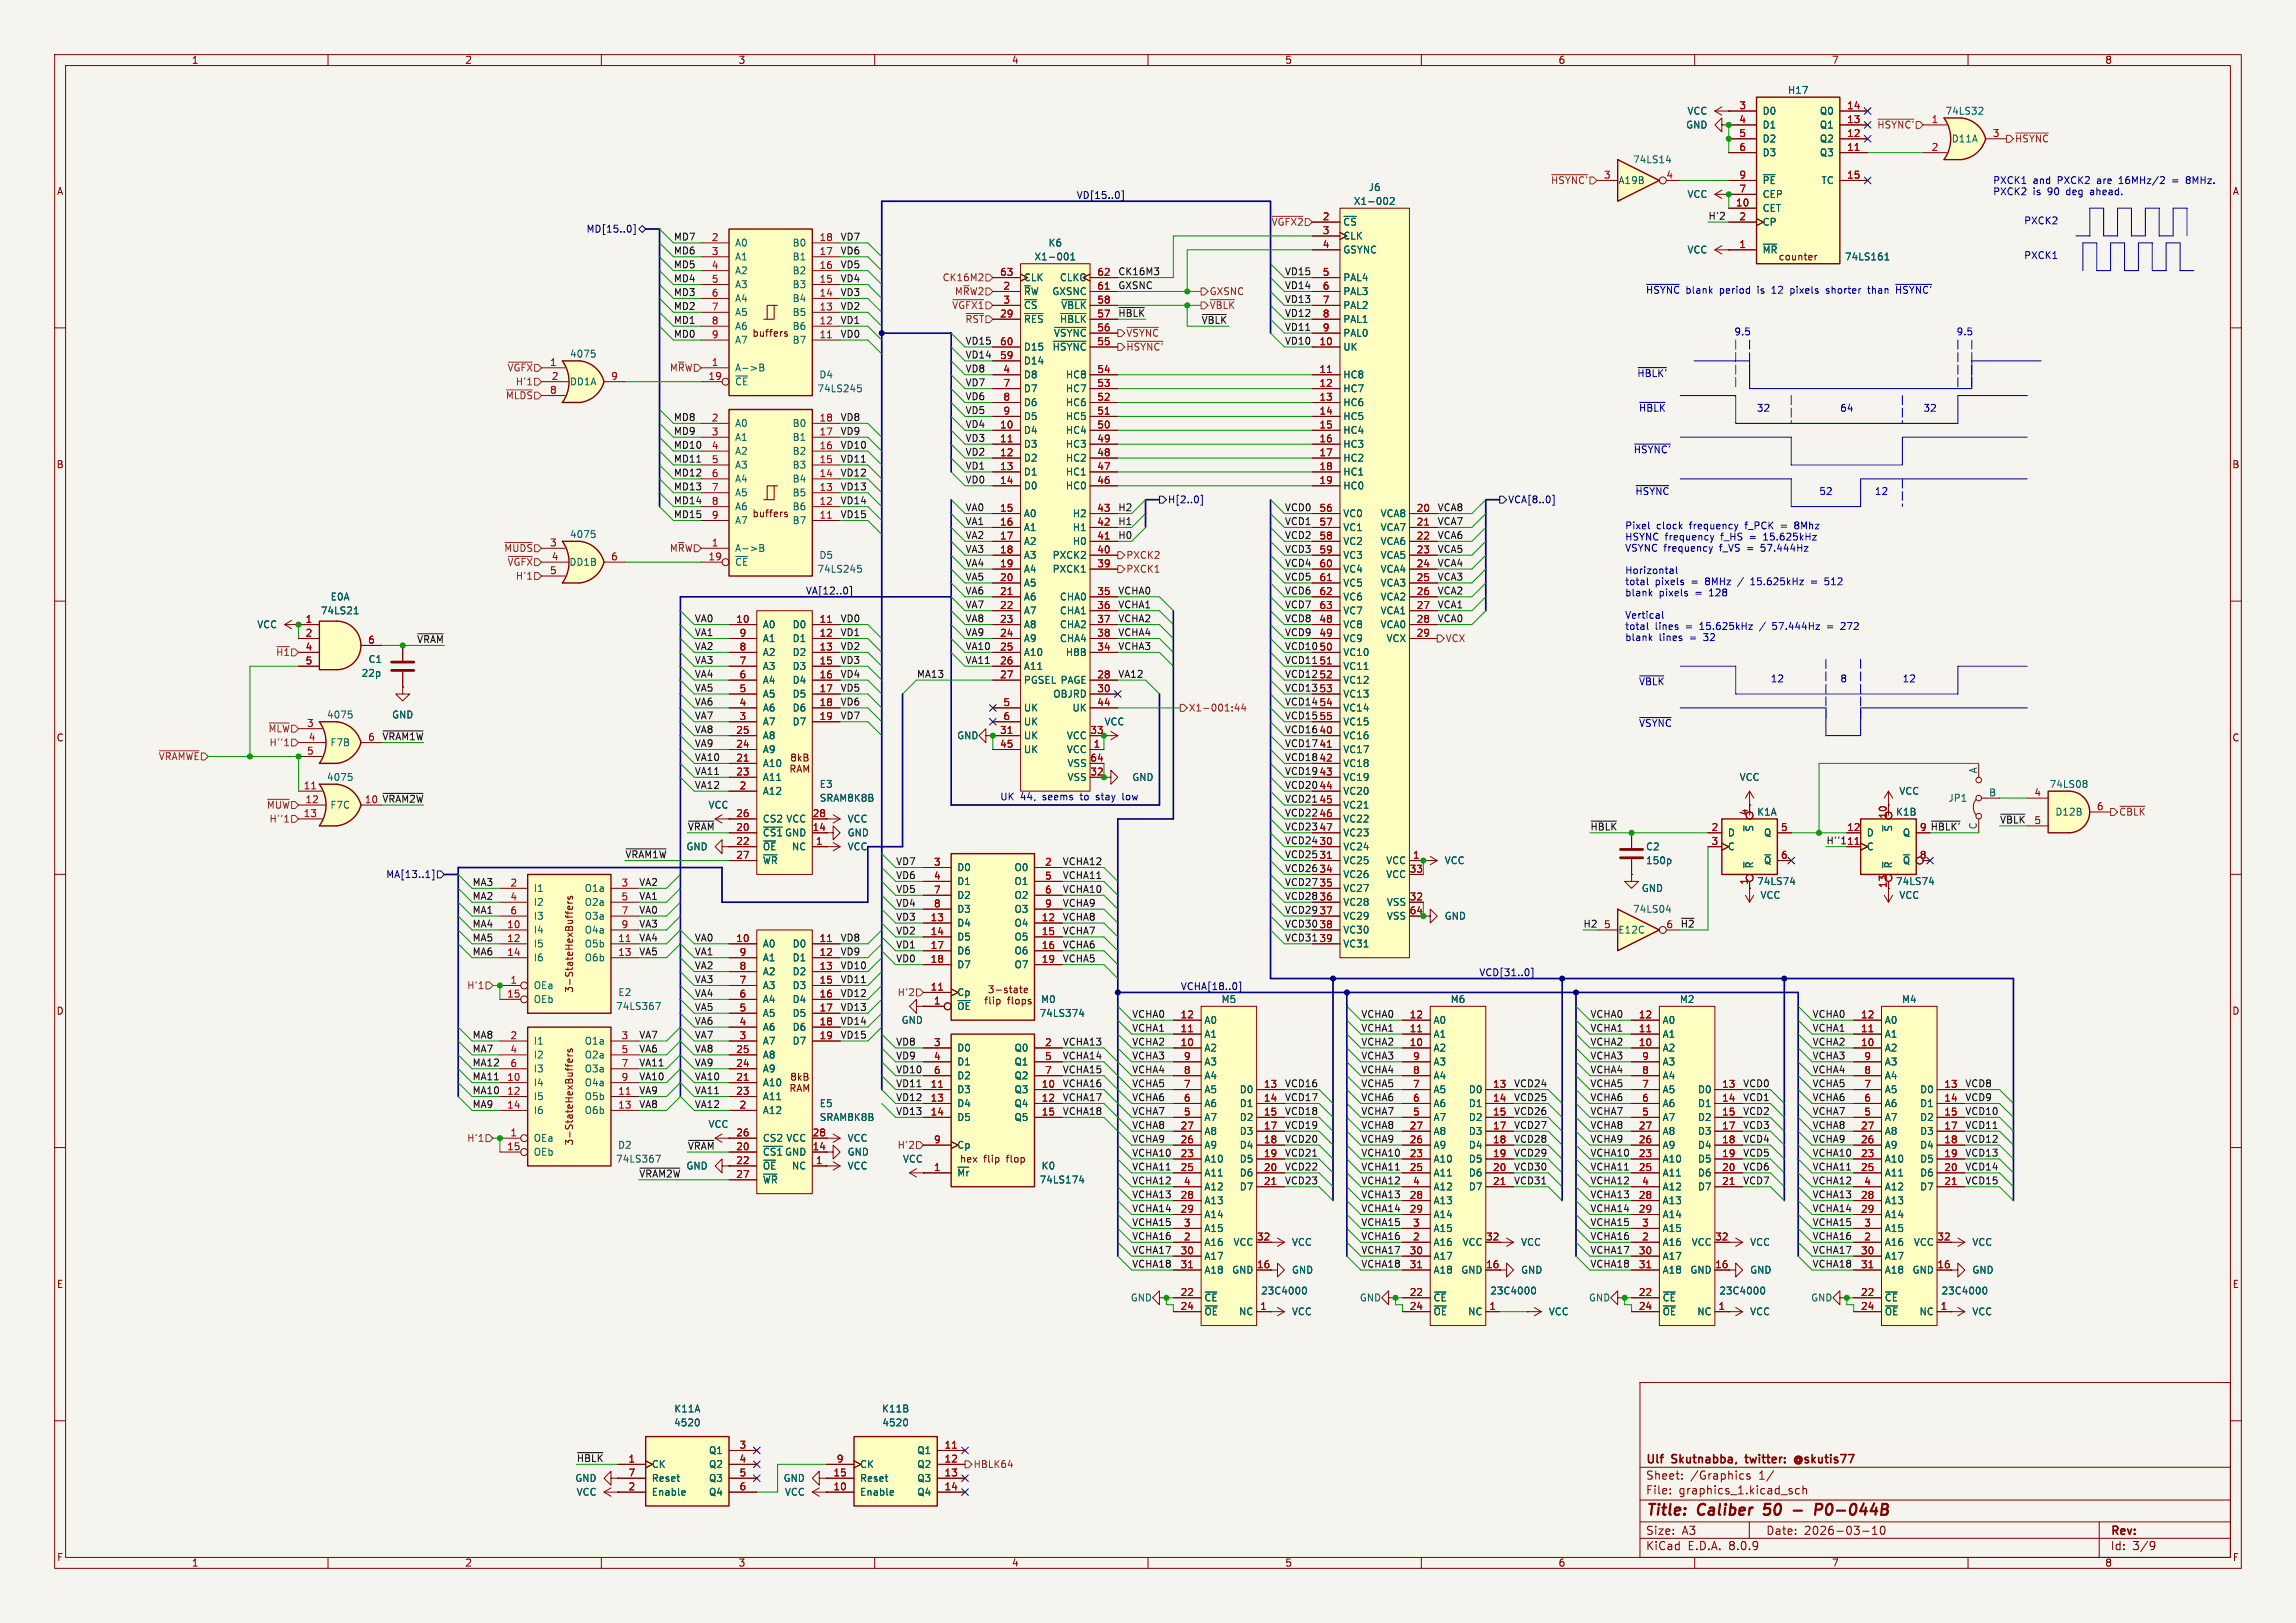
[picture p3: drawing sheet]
<svg xmlns="http://www.w3.org/2000/svg" width="420mm" height="297mm" viewBox="0 0 420 297" stroke-linecap="round" stroke-linejoin="round" font-family="sans-serif">
<defs><g id="words">
<g font-size="2.8" fill="#840000">
<text x="301" y="277.9">Title:</text>
<text x="310.6" y="277.9">Caliber</text>
<text x="323.5" y="277.9">50</text>
<text x="334.5" y="277.9">P0-044B</text>
</g>
<g font-size="2.1" fill="#840000">
<text x="301" y="268.2">Ulf</text>
<text x="305.9" y="268.2">Skutnabba,</text>
<text x="320" y="268.2">twitter:</text>
<text x="329.6" y="268.2">@skutis77</text>
<text x="301" y="273.7">File:</text>
<text x="301" y="271">Sheet:</text>
<text x="307.1" y="273.7">graphics_1.kicad_sch</text>
<text x="309.2" y="271">/Graphics</text>
<text x="321.8" y="271">1/</text>
<text x="301" y="281.1">Size:</text>
<text x="307.6" y="281.1">A3</text>
<text x="323" y="281.1">Date:</text>
<text x="330" y="281.1">2026-03-10</text>
<text x="386" y="281.3">Rev:</text>
<text x="301" y="283.9">KiCad</text>
<text x="308.7" y="283.9">E.D.A.</text>
<text x="316.3" y="283.9">8.0.9</text>
<text x="386" y="283.9">Id:</text>
<text x="390.1" y="283.9">3/9</text>
</g>
<g font-size="1.8" fill="#840000">
<text x="35" y="11.9">1</text>
<text x="85" y="11.9">2</text>
<text x="135" y="11.9">3</text>
<text x="185" y="11.9">4</text>
<text x="235" y="11.9">5</text>
<text x="285" y="11.9">6</text>
<text x="335" y="11.9">7</text>
<text x="385" y="11.9">8</text>
<text x="10.3" y="35.9">A</text>
<text x="408.3" y="35.9">A</text>
<text x="325.3" y="47.9">counter</text>
<text x="137.5" y="61.8">buffers</text>
<text x="10.3" y="85.9">B</text>
<text x="408.2" y="85.9">B</text>
<text x="137.5" y="94.9">buffers</text>
<text x="10.3" y="135.9">C</text>
<text x="408.2" y="135.9">C</text>
<text x="10.3" y="185.9">D</text>
<text x="105" y="181.8" transform="rotate(-90 105 181.8)">3-StateHexBuffers</text>
<text x="188.6" y="183">flops</text>
<text x="408.2" y="185.9">D</text>
<text x="105" y="209.7" transform="rotate(-90 105 209.7)">3-StateHexBuffers</text>
<text x="179.9" y="213">flip</text>
<text x="184.3" y="213">flop</text>
<text x="10.3" y="235.9">E</text>
<text x="408.3" y="235.9">E</text>
<text x="10.3" y="285.9">F</text>
<text x="35" y="286.9">1</text>
<text x="85" y="286.9">2</text>
<text x="135" y="286.9">3</text>
<text x="185" y="286.9">4</text>
<text x="235" y="286.9">5</text>
<text x="285" y="286.9">6</text>
<text x="335" y="286.9">7</text>
<text x="385" y="286.9">8</text>
<text x="408.3" y="285.9">F</text>
</g>
<g font-size="1.8" fill="#006464">
<text x="327" y="17.4">H17</text>
<text x="308.3" y="23.7">GND</text>
<text x="308.6" y="21.2">VCC</text>
<text x="322.3" y="21.2">D0</text>
<text x="322.3" y="23.7">D1</text>
<text x="332.8" y="23.7">Q1</text>
<text x="332.8" y="21.2">Q0</text>
<text x="355.8" y="21.2">74LS32</text>
<text x="322.3" y="26.3">D2</text>
<text x="322.3" y="28.8">D3</text>
<text x="332.8" y="28.8">Q3</text>
<text x="332.8" y="26.3">Q2</text>
<text x="356.9" y="26.3">D11A</text>
<text x="250.3" y="35.2">J6</text>
<text x="296" y="33.9">A19B</text>
<text x="298.6" y="30.1">74LS14</text>
<text x="322.3" y="33.9">~{PE}</text>
<text x="333.1" y="33.9">TC</text>
<text x="245.6" y="41.5">~{CS}</text>
<text x="247.5" y="37.7">X1-002</text>
<text x="308.6" y="36.4">VCC</text>
<text x="322.3" y="39">CET</text>
<text x="322.3" y="41.5">CP</text>
<text x="322.3" y="36.4">CEP</text>
<text x="134.4" y="45.3">A0</text>
<text x="134.4" y="47.9">A1</text>
<text x="144.9" y="47.9">B1</text>
<text x="144.9" y="45.3">B0</text>
<text x="189.1" y="47.9">X1-001</text>
<text x="191.7" y="45.3">K6</text>
<text x="245.6" y="44">CLK</text>
<text x="245.6" y="46.6">GSYNC</text>
<text x="308.6" y="46.6">VCC</text>
<text x="322.3" y="46.6">~{MR}</text>
<text x="337.4" y="47.9">74LS161</text>
<text x="134.4" y="50.4">A2</text>
<text x="134.4" y="52.9">A3</text>
<text x="144.9" y="52.9">B3</text>
<text x="144.9" y="50.4">B2</text>
<text x="187.2" y="51.7">CLK</text>
<text x="193.8" y="51.7">CLKO</text>
<text x="245.6" y="51.7">PAL4</text>
<text x="134.4" y="55.5">A4</text>
<text x="134.4" y="58">A5</text>
<text x="144.9" y="58">B5</text>
<text x="144.9" y="55.5">B4</text>
<text x="187.2" y="54.2">~{R}WGXSNC</text>
<text x="187.2" y="59.3">~{RES} ~{HBLK}</text>
<text x="187.2" y="56.7">~{CS}</text>
<text x="194" y="56.7">~{VBLK}</text>
<text x="245.6" y="54.2">PAL3</text>
<text x="245.6" y="56.7">PAL2</text>
<text x="245.6" y="59.3">PAL1</text>
<text x="104.2" y="65.6">4075</text>
<text x="134.4" y="60.6">A6</text>
<text x="134.4" y="63.1">A7</text>
<text x="144.9" y="63.1">B7</text>
<text x="144.9" y="60.6">B6</text>
<text x="187.2" y="64.4">D15</text>
<text x="192.4" y="64.4">~{HSYNC}</text>
<text x="192.7" y="61.8">~{VSYNC}</text>
<text x="245.6" y="64.4">UK</text>
<text x="245.6" y="61.8">PAL0</text>
<text x="104.2" y="70.7">DD1A</text>
<text x="134.4" y="68.2">A-&gt;B</text>
<text x="134.4" y="70.7">~{CE}</text>
<text x="149.4" y="72">74LS245</text>
<text x="149.8" y="69.4">D4</text>
<text x="187.2" y="69.4">D8</text>
<text x="187.2" y="66.9">D14</text>
<text x="187.2" y="72">D7</text>
<text x="194.9" y="72">HC7</text>
<text x="194.9" y="69.4">HC8</text>
<text x="245.6" y="69.4">HC8</text>
<text x="245.6" y="72">HC7</text>
<text x="187.2" y="74.5">D6</text>
<text x="187.2" y="77.1">D5</text>
<text x="194.9" y="77.1">HC5</text>
<text x="194.9" y="74.5">HC6</text>
<text x="245.6" y="74.5">HC6</text>
<text x="245.6" y="77.1">HC5</text>
<text x="134.4" y="78.3">A0</text>
<text x="134.4" y="80.9">A1</text>
<text x="134.4" y="83.4">A2</text>
<text x="144.9" y="83.4">B2</text>
<text x="144.9" y="80.9">B1</text>
<text x="144.9" y="78.3">B0</text>
<text x="187.2" y="79.6">D4</text>
<text x="187.2" y="82.1">D3</text>
<text x="194.9" y="82.1">HC3</text>
<text x="194.9" y="79.6">HC4</text>
<text x="245.6" y="79.6">HC4</text>
<text x="245.6" y="82.1">HC3</text>
<text x="134.4" y="86">A3</text>
<text x="134.4" y="88.5">A4</text>
<text x="144.9" y="88.5">B4</text>
<text x="144.9" y="86">B3</text>
<text x="187.2" y="84.7">D2</text>
<text x="187.2" y="87.2">D1</text>
<text x="187.2" y="89.8">D0</text>
<text x="194.9" y="89.8">HC0</text>
<text x="194.9" y="87.2">HC1</text>
<text x="194.9" y="84.7">HC2</text>
<text x="245.6" y="84.7">HC2</text>
<text x="245.6" y="87.2">HC1</text>
<text x="245.6" y="89.8">HC0</text>
<text x="134.4" y="91">A5</text>
<text x="134.4" y="93.6">A6</text>
<text x="144.9" y="93.6">B6</text>
<text x="144.9" y="91">B5</text>
<text x="187.2" y="94.8">A0</text>
<text x="196.1" y="94.8">H2</text>
<text x="245.6" y="94.8">VC0</text>
<text x="252.4" y="94.8">VCA8</text>
<text x="104.2" y="98.7">4075</text>
<text x="134.4" y="101.2">A-&gt;B</text>
<text x="134.4" y="96.1">A7</text>
<text x="144.9" y="96.1">B7</text>
<text x="187.2" y="97.4">A1</text>
<text x="187.2" y="99.9">A2</text>
<text x="196.1" y="99.9">H0</text>
<text x="196.1" y="97.4">H1</text>
<text x="245.6" y="97.4">VC1</text>
<text x="245.6" y="99.9">VC2</text>
<text x="252.4" y="97.4">VCA7</text>
<text x="252.4" y="99.9">VCA6</text>
<text x="104.1" y="103.7">DD1B</text>
<text x="134.4" y="103.7">~{CE}</text>
<text x="149.4" y="105">74LS245</text>
<text x="149.8" y="102.5">D5</text>
<text x="187.2" y="102.5">A3</text>
<text x="187.2" y="105">A4</text>
<text x="187.2" y="107.5">A5</text>
<text x="192.4" y="105">PXCK1</text>
<text x="192.4" y="102.5">PXCK2</text>
<text x="245.6" y="102.5">VC3</text>
<text x="245.6" y="105">VC4</text>
<text x="245.6" y="107.5">VC5</text>
<text x="252.4" y="102.5">VCA5</text>
<text x="252.4" y="105">VCA4</text>
<text x="252.4" y="107.5">VCA3</text>
<text x="58.6" y="112.6">74LS21</text>
<text x="60.4" y="110.1">E0A</text>
<text x="187.2" y="110.1">A6</text>
<text x="187.2" y="112.6">A7</text>
<text x="193.8" y="110.1">CHA0</text>
<text x="193.8" y="112.6">CHA1</text>
<text x="245.6" y="110.1">VC6</text>
<text x="245.6" y="112.6">VC7</text>
<text x="252.4" y="110.1">VCA2</text>
<text x="252.4" y="112.6">VCA1</text>
<text x="47" y="115.2">VCC</text>
<text x="139.4" y="115.2">A0</text>
<text x="139.4" y="117.7">A1</text>
<text x="144.9" y="115.2">D0</text>
<text x="144.9" y="117.7">D1</text>
<text x="187.2" y="115.2">A8</text>
<text x="187.2" y="117.7">A9</text>
<text x="193.8" y="115.2">CHA2</text>
<text x="193.8" y="117.7">CHA4</text>
<text x="245.6" y="115.2">VC8</text>
<text x="245.6" y="117.7">VC9</text>
<text x="252.4" y="115.2">VCA0</text>
<text x="253.5" y="117.7">VCX</text>
<text x="66" y="124.1">22p</text>
<text x="67.3" y="121.5">C1</text>
<text x="139.4" y="125.3">A4</text>
<text x="139.4" y="122.8">A3</text>
<text x="139.4" y="120.2">A2</text>
<text x="144.9" y="120.2">D2</text>
<text x="144.9" y="122.8">D3</text>
<text x="144.9" y="125.3">D4</text>
<text x="187.2" y="120.2">A10</text>
<text x="187.2" y="122.8">A11</text>
<text x="187.2" y="125.3">PGSEL PAGE</text>
<text x="194.9" y="120.2">H8B</text>
<text x="245.6" y="120.2">VC10</text>
<text x="245.6" y="122.8">VC11</text>
<text x="245.6" y="125.3">VC12</text>
<text x="59.7" y="131.7">4075</text>
<text x="71.6" y="131.7">GND</text>
<text x="139.4" y="130.4">A6</text>
<text x="139.4" y="127.9">A5</text>
<text x="144.9" y="127.9">D5</text>
<text x="144.9" y="130.4">D6</text>
<text x="187.2" y="130.4">UK</text>
<text x="192.6" y="127.9">OBJRD</text>
<text x="196.1" y="130.4">UK</text>
<text x="245.6" y="127.9">VC13</text>
<text x="245.6" y="130.4">VC14</text>
<text x="60.3" y="136.8">F7B</text>
<text x="139.4" y="135.5">A8</text>
<text x="139.4" y="132.9">A7</text>
<text x="144.9" y="132.9">D7</text>
<text x="175" y="135.5">GND</text>
<text x="187.2" y="135.5">UK</text>
<text x="187.2" y="132.9">UK</text>
<text x="195.1" y="135.5">VCC</text>
<text x="201.9" y="132.9">VCC</text>
<text x="245.6" y="135.5">VC16</text>
<text x="245.6" y="132.9">VC15</text>
<text x="59.7" y="143.1">4075</text>
<text x="139.4" y="143.1">A11</text>
<text x="139.4" y="138">A9</text>
<text x="139.4" y="140.6">A10</text>
<text x="187.2" y="138">UK</text>
<text x="195.1" y="138">VCC</text>
<text x="195.2" y="143.1">VSS</text>
<text x="195.2" y="140.6">VSS</text>
<text x="207" y="143.1">GND</text>
<text x="245.6" y="138">VC17</text>
<text x="245.6" y="140.6">VC18</text>
<text x="245.6" y="143.1">VC19</text>
<text x="318.1" y="143.1">VCC</text>
<text x="361.7" y="141.6" transform="rotate(-90 361.7 141.6)">A</text>
<text x="60.3" y="148.2">F7C</text>
<text x="129.5" y="148.2">VCC</text>
<text x="139.4" y="145.6">A12</text>
<text x="149.8" y="144.4">E3</text>
<text x="149.8" y="146.9">SRAM8K8B</text>
<text x="245.6" y="145.6">VC20</text>
<text x="245.6" y="148.2">VC21</text>
<text x="321.3" y="149.5">K1A</text>
<text x="346.7" y="149.5">K1B</text>
<text x="347.3" y="145.6">VCC</text>
<text x="356.3" y="146.9">JP1</text>
<text x="363.8" y="145.8">B</text>
<text x="374.8" y="144.4">74LS08</text>
<text x="375.9" y="149.5">D12B</text>
<text x="125.5" y="155.8">GND</text>
<text x="139.4" y="153.3">~{CS1}</text>
<text x="139.4" y="155.8">~{OE} NC</text>
<text x="139.4" y="150.7">CS2 VCC</text>
<text x="143.5" y="153.3">GND</text>
<text x="154.9" y="153.3">GND</text>
<text x="154.9" y="155.8">VCC</text>
<text x="154.9" y="150.7">VCC</text>
<text x="245.6" y="155.8">VC24</text>
<text x="245.6" y="150.7">VC22</text>
<text x="245.6" y="153.3">VC23</text>
<text x="301" y="155.8">C2</text>
<text x="316" y="153.3">D</text>
<text x="316" y="155.8">C</text>
<text x="320.9" y="152.3" transform="rotate(-90 320.9 152.3)">~{S}</text>
<text x="322.6" y="153.3">Q</text>
<text x="341.4" y="155.8">C</text>
<text x="341.4" y="153.3">D</text>
<text x="346.3" y="152.3" transform="rotate(-90 346.3 152.3)">~{S}</text>
<text x="348" y="153.3">Q</text>
<text x="361.7" y="151.9" transform="rotate(-90 361.7 151.9)">C</text>
<text x="139.4" y="158.3">~{WR}</text>
<text x="175" y="159.6">D0</text>
<text x="185.5" y="159.6">O0</text>
<text x="245.6" y="158.3">VC25</text>
<text x="245.6" y="160.9">VC26</text>
<text x="253.5" y="158.3">VCC</text>
<text x="253.5" y="160.9">VCC</text>
<text x="264.2" y="158.3">VCC</text>
<text x="301" y="158.3">150p</text>
<text x="320.9" y="159" transform="rotate(-90 320.9 159)">~{R}</text>
<text x="322.6" y="158.3">~{Q}</text>
<text x="346.3" y="159" transform="rotate(-90 346.3 159)">~{R}</text>
<text x="348" y="158.3">~{Q}</text>
<text x="97.5" y="163.4">I1</text>
<text x="97.5" y="166">I2</text>
<text x="106.9" y="163.4">O1a</text>
<text x="106.9" y="166">O2a</text>
<text x="175" y="162.2">D1</text>
<text x="175" y="164.7">D2</text>
<text x="175" y="167.2">D3</text>
<text x="185.5" y="162.2">O1</text>
<text x="185.5" y="164.7">O2</text>
<text x="185.5" y="167.2">O3</text>
<text x="245.6" y="163.4">VC27</text>
<text x="245.6" y="166">VC28</text>
<text x="253.6" y="166">VSS</text>
<text x="298.6" y="167.2">74LS04</text>
<text x="300.2" y="163.4">GND</text>
<text x="321.3" y="162.2">74LS74</text>
<text x="321.9" y="164.7">VCC</text>
<text x="346.7" y="162.2">74LS74</text>
<text x="347.3" y="164.7">VCC</text>
<text x="97.5" y="171">I4</text>
<text x="97.5" y="173.6">I5</text>
<text x="97.5" y="168.5">I3</text>
<text x="106.9" y="173.6">O5b</text>
<text x="106.9" y="168.5">O3a</text>
<text x="106.9" y="171">O4a</text>
<text x="139.4" y="173.6">A0</text>
<text x="144.9" y="173.6">D0</text>
<text x="175" y="169.8">D4</text>
<text x="175" y="172.3">D5</text>
<text x="185.5" y="169.8">O4</text>
<text x="185.5" y="172.3">O5</text>
<text x="245.6" y="168.5">VC29</text>
<text x="245.6" y="171">VC30</text>
<text x="245.6" y="173.6">VC31</text>
<text x="253.6" y="168.5">VSS</text>
<text x="264.2" y="168.5">GND</text>
<text x="295.9" y="171">E12C</text>
<text x="97.5" y="176.1">I6</text>
<text x="106.9" y="176.1">O6b</text>
<text x="139.4" y="178.7">A2</text>
<text x="139.4" y="176.1">A1</text>
<text x="144.9" y="176.1">D1</text>
<text x="144.9" y="178.7">D2</text>
<text x="175" y="174.9">D6</text>
<text x="175" y="177.4">D7</text>
<text x="185.5" y="174.9">O6</text>
<text x="185.5" y="177.4">O7</text>
<text x="97.5" y="181.2">OEa</text>
<text x="97.5" y="183.7">OEb</text>
<text x="112.6" y="185">74LS367</text>
<text x="113" y="182.5">E2</text>
<text x="139.4" y="183.7">A4</text>
<text x="139.4" y="181.2">A3</text>
<text x="144.9" y="181.2">D3</text>
<text x="144.9" y="183.7">D4</text>
<text x="175" y="185">~{OE}</text>
<text x="175" y="182.5">Cp</text>
<text x="190.3" y="183.7">M0</text>
<text x="223.4" y="183.7">M5</text>
<text x="265.3" y="183.7">M6</text>
<text x="307.2" y="183.7">M2</text>
<text x="347.8" y="183.7">M4</text>
<text x="97.5" y="191.4">I1</text>
<text x="106.9" y="191.4">O1a</text>
<text x="139.4" y="191.4">A7</text>
<text x="139.4" y="188.8">A6</text>
<text x="139.4" y="186.3">A5</text>
<text x="144.9" y="186.3">D5</text>
<text x="144.9" y="188.8">D6</text>
<text x="144.9" y="191.4">D7</text>
<text x="164.8" y="187.6">GND</text>
<text x="190.1" y="186.3">74LS374</text>
<text x="220.2" y="190.1">A1</text>
<text x="220.2" y="187.6">A0</text>
<text x="262.1" y="190.1">A1</text>
<text x="262.1" y="187.6">A0</text>
<text x="304" y="190.1">A1</text>
<text x="304" y="187.6">A0</text>
<text x="344.7" y="190.1">A1</text>
<text x="344.7" y="187.6">A0</text>
<text x="97.5" y="193.9">I2</text>
<text x="97.5" y="196.4">I3</text>
<text x="106.9" y="193.9">O2a</text>
<text x="106.9" y="196.4">O3a</text>
<text x="139.4" y="196.4">A9</text>
<text x="139.4" y="193.9">A8</text>
<text x="175" y="192.6">D0</text>
<text x="175" y="195.2">D1</text>
<text x="175" y="197.7">D2</text>
<text x="185.5" y="192.6">Q0</text>
<text x="185.5" y="195.2">Q1</text>
<text x="185.5" y="197.7">Q2</text>
<text x="220.2" y="192.6">A2</text>
<text x="220.2" y="197.7">A4</text>
<text x="220.2" y="195.2">A3</text>
<text x="262.1" y="192.6">A2</text>
<text x="262.1" y="197.7">A4</text>
<text x="262.1" y="195.2">A3</text>
<text x="304" y="192.6">A2</text>
<text x="304" y="197.7">A4</text>
<text x="304" y="195.2">A3</text>
<text x="344.7" y="192.6">A2</text>
<text x="344.7" y="197.7">A4</text>
<text x="344.7" y="195.2">A3</text>
<text x="97.5" y="199">I4</text>
<text x="97.5" y="201.5">I5</text>
<text x="106.9" y="201.5">O5b</text>
<text x="106.9" y="199">O4a</text>
<text x="139.4" y="201.5">A11</text>
<text x="139.4" y="199">A10</text>
<text x="149.8" y="202.8">E5</text>
<text x="175" y="200.3">D3</text>
<text x="175" y="202.8">D4</text>
<text x="185.5" y="200.3">Q3</text>
<text x="185.5" y="202.8">Q4</text>
<text x="220.2" y="202.8">A6</text>
<text x="220.2" y="200.3">A5</text>
<text x="226.7" y="200.3">D0</text>
<text x="226.7" y="202.8">D1</text>
<text x="262.1" y="202.8">A6</text>
<text x="262.1" y="200.3">A5</text>
<text x="268.6" y="200.3">D0</text>
<text x="268.6" y="202.8">D1</text>
<text x="304" y="202.8">A6</text>
<text x="304" y="200.3">A5</text>
<text x="310.5" y="200.3">D0</text>
<text x="310.5" y="202.8">D1</text>
<text x="344.7" y="202.8">A6</text>
<text x="344.7" y="200.3">A5</text>
<text x="351.1" y="200.3">D0</text>
<text x="351.1" y="202.8">D1</text>
<text x="97.5" y="209.1">OEa</text>
<text x="97.5" y="204.1">I6</text>
<text x="106.9" y="204.1">O6b</text>
<text x="129.5" y="206.6">VCC</text>
<text x="139.4" y="204.1">A12</text>
<text x="139.4" y="209.1">CS2 VCC</text>
<text x="149.8" y="205.3">SRAM8K8B</text>
<text x="154.9" y="209.1">VCC</text>
<text x="175" y="205.3">D5</text>
<text x="185.5" y="205.3">Q5</text>
<text x="220.2" y="207.9">A8</text>
<text x="220.2" y="205.3">A7</text>
<text x="226.7" y="205.3">D2</text>
<text x="226.7" y="207.9">D3</text>
<text x="262.1" y="207.9">A8</text>
<text x="262.1" y="205.3">A7</text>
<text x="268.6" y="205.3">D2</text>
<text x="268.6" y="207.9">D3</text>
<text x="304" y="207.9">A8</text>
<text x="304" y="205.3">A7</text>
<text x="310.5" y="205.3">D2</text>
<text x="310.5" y="207.9">D3</text>
<text x="344.7" y="207.9">A8</text>
<text x="344.7" y="205.3">A7</text>
<text x="351.1" y="205.3">D2</text>
<text x="351.1" y="207.9">D3</text>
<text x="97.5" y="211.7">OEb</text>
<text x="112.6" y="213">74LS367</text>
<text x="113" y="210.4">D2</text>
<text x="125.5" y="214.2">GND</text>
<text x="139.4" y="211.7">~{CS1}</text>
<text x="139.4" y="214.2">~{OE} NC</text>
<text x="143.5" y="211.7">GND</text>
<text x="154.9" y="211.7">GND</text>
<text x="154.9" y="214.2">VCC</text>
<text x="165.1" y="213">VCC</text>
<text x="175" y="215.5">~{Mr}</text>
<text x="175" y="210.4">Cp</text>
<text x="175.5" y="213">hex</text>
<text x="190.4" y="214.2">K0</text>
<text x="220.2" y="213">A10</text>
<text x="220.2" y="215.5">A11</text>
<text x="220.2" y="210.4">A9</text>
<text x="226.7" y="210.4">D4</text>
<text x="226.7" y="213">D5</text>
<text x="226.7" y="215.5">D6</text>
<text x="262.1" y="213">A10</text>
<text x="262.1" y="215.5">A11</text>
<text x="262.1" y="210.4">A9</text>
<text x="268.6" y="210.4">D4</text>
<text x="268.6" y="213">D5</text>
<text x="268.6" y="215.5">D6</text>
<text x="304" y="213">A10</text>
<text x="304" y="215.5">A11</text>
<text x="304" y="210.4">A9</text>
<text x="310.5" y="210.4">D4</text>
<text x="310.5" y="213">D5</text>
<text x="310.5" y="215.5">D6</text>
<text x="344.7" y="213">A10</text>
<text x="344.7" y="215.5">A11</text>
<text x="344.7" y="210.4">A9</text>
<text x="351.1" y="210.4">D4</text>
<text x="351.1" y="213">D5</text>
<text x="351.1" y="215.5">D6</text>
<text x="139.4" y="216.8">~{WR}</text>
<text x="190.1" y="216.8">74LS174</text>
<text x="220.2" y="220.6">A13</text>
<text x="220.2" y="218">A12</text>
<text x="226.7" y="218">D7</text>
<text x="262.1" y="220.6">A13</text>
<text x="262.1" y="218">A12</text>
<text x="268.6" y="218">D7</text>
<text x="304" y="220.6">A13</text>
<text x="304" y="218">A12</text>
<text x="310.5" y="218">D7</text>
<text x="344.7" y="220.6">A13</text>
<text x="344.7" y="218">A12</text>
<text x="351.1" y="218">D7</text>
<text x="220.2" y="223.1">A14</text>
<text x="220.2" y="225.7">A15</text>
<text x="262.1" y="223.1">A14</text>
<text x="262.1" y="225.7">A15</text>
<text x="304" y="223.1">A14</text>
<text x="304" y="225.7">A15</text>
<text x="344.7" y="223.1">A14</text>
<text x="344.7" y="225.7">A15</text>
<text x="220.2" y="228.2">A16</text>
<text x="220.2" y="230.7">A17</text>
<text x="220.2" y="233.3">A18</text>
<text x="225.3" y="233.3">GND</text>
<text x="225.5" y="228.2">VCC</text>
<text x="236.2" y="233.3">GND</text>
<text x="236.2" y="228.2">VCC</text>
<text x="262.1" y="228.2">A16</text>
<text x="262.1" y="230.7">A17</text>
<text x="262.1" y="233.3">A18</text>
<text x="267.2" y="233.3">GND</text>
<text x="267.4" y="228.2">VCC</text>
<text x="278.1" y="233.3">GND</text>
<text x="278.1" y="228.2">VCC</text>
<text x="304" y="228.2">A16</text>
<text x="304" y="230.7">A17</text>
<text x="304" y="233.3">A18</text>
<text x="309.1" y="233.3">GND</text>
<text x="309.4" y="228.2">VCC</text>
<text x="320" y="233.3">GND</text>
<text x="320" y="228.2">VCC</text>
<text x="344.7" y="228.2">A16</text>
<text x="344.7" y="230.7">A17</text>
<text x="344.7" y="233.3">A18</text>
<text x="349.7" y="233.3">GND</text>
<text x="350" y="228.2">VCC</text>
<text x="360.7" y="233.3">GND</text>
<text x="360.7" y="228.2">VCC</text>
<text x="206.7" y="238.4">GND</text>
<text x="220.2" y="238.4">~{CE}</text>
<text x="230.6" y="237.1">23C4000</text>
<text x="248.6" y="238.4">GND</text>
<text x="262.1" y="238.4">~{CE}</text>
<text x="272.5" y="237.1">23C4000</text>
<text x="290.6" y="238.4">GND</text>
<text x="304" y="238.4">~{CE}</text>
<text x="314.4" y="237.1">23C4000</text>
<text x="331.2" y="238.4">GND</text>
<text x="344.7" y="238.4">~{CE}</text>
<text x="355" y="237.1">23C4000</text>
<text x="220.2" y="240.9">~{OE}</text>
<text x="226.6" y="240.9">NC</text>
<text x="236.2" y="240.9">VCC</text>
<text x="262.1" y="240.9">~{OE}</text>
<text x="268.5" y="240.9">NC</text>
<text x="283.2" y="240.9">VCC</text>
<text x="304" y="240.9">~{OE}</text>
<text x="310.4" y="240.9">NC</text>
<text x="320" y="240.9">VCC</text>
<text x="344.7" y="240.9">~{OE}</text>
<text x="351" y="240.9">NC</text>
<text x="360.7" y="240.9">VCC</text>
<text x="123.2" y="261.2">4520</text>
<text x="123.2" y="258.7">K11A</text>
<text x="161.2" y="258.7">K11B</text>
<text x="161.3" y="261.2">4520</text>
<text x="119.1" y="268.8">CK</text>
<text x="129.6" y="266.3">Q1</text>
<text x="129.6" y="268.8">Q2</text>
<text x="157.2" y="268.8">CK</text>
<text x="167.7" y="266.3">Q1</text>
<text x="167.7" y="268.8">Q2</text>
<text x="105.1" y="271.4">GND</text>
<text x="105.4" y="273.9">VCC</text>
<text x="119.1" y="273.9">Enable</text>
<text x="119.1" y="271.4">Reset</text>
<text x="129.6" y="271.4">Q3</text>
<text x="129.6" y="273.9">Q4</text>
<text x="143.2" y="271.4">GND</text>
<text x="143.5" y="273.9">VCC</text>
<text x="157.2" y="273.9">Enable</text>
<text x="157.2" y="271.4">Reset</text>
<text x="167.7" y="271.4">Q3</text>
<text x="167.7" y="273.9">Q4</text>
</g>
<g font-size="1.8" fill="#a90000">
<text x="318.1" y="20.1">3</text>
<text x="318.1" y="22.6">4</text>
<text x="337.8" y="22.6">13</text>
<text x="337.8" y="20.1">14</text>
<text x="353.2" y="22.6">1</text>
<text x="318.1" y="25.1">5</text>
<text x="318.1" y="27.7">6</text>
<text x="337.8" y="27.7">11</text>
<text x="337.8" y="25.1">12</text>
<text x="353.2" y="27.7">2</text>
<text x="364.4" y="25.1">3</text>
<text x="293.3" y="32.8">3</text>
<text x="304.7" y="32.8">4</text>
<text x="318.1" y="35.3">7</text>
<text x="318.1" y="32.8">9</text>
<text x="337.8" y="32.8">15</text>
<text x="241.9" y="40.4">2</text>
<text x="317.5" y="37.8">10</text>
<text x="318.1" y="40.4">2</text>
<text x="130.1" y="44.2">2</text>
<text x="130.1" y="46.7">3</text>
<text x="149.8" y="46.7">17</text>
<text x="149.8" y="44.2">18</text>
<text x="241.9" y="42.9">3</text>
<text x="241.9" y="45.5">4</text>
<text x="318.1" y="45.5">1</text>
<text x="130.1" y="49.3">4</text>
<text x="130.1" y="51.8">5</text>
<text x="149.8" y="51.8">15</text>
<text x="149.8" y="49.3">16</text>
<text x="182.8" y="50.5">63</text>
<text x="183.4" y="53.1">2</text>
<text x="200.6" y="53.1">61</text>
<text x="200.6" y="50.5">62</text>
<text x="241.9" y="50.5">5</text>
<text x="241.9" y="53.1">6</text>
<text x="130.1" y="54.4">6</text>
<text x="130.1" y="56.9">7</text>
<text x="130.1" y="59.4">8</text>
<text x="149.8" y="59.4">12</text>
<text x="149.8" y="56.9">13</text>
<text x="149.8" y="54.4">14</text>
<text x="182.8" y="58.2">29</text>
<text x="183.4" y="55.6">3</text>
<text x="200.6" y="58.2">57</text>
<text x="200.6" y="55.6">58</text>
<text x="241.9" y="55.6">7</text>
<text x="241.9" y="58.2">8</text>
<text x="130.1" y="62">9</text>
<text x="149.8" y="62">11</text>
<text x="182.8" y="65.8">59</text>
<text x="182.8" y="63.2">60</text>
<text x="200.6" y="63.2">55</text>
<text x="200.6" y="60.7">56</text>
<text x="241.3" y="63.2">10</text>
<text x="241.9" y="60.7">9</text>
<text x="100.5" y="67.1">1</text>
<text x="100.8" y="69.6">2</text>
<text x="111.7" y="69.6">9</text>
<text x="129.5" y="69.6">19</text>
<text x="130.1" y="67.1">1</text>
<text x="183.4" y="68.3">4</text>
<text x="183.4" y="70.9">7</text>
<text x="200.6" y="70.9">53</text>
<text x="200.6" y="68.3">54</text>
<text x="241.3" y="68.3">11</text>
<text x="241.3" y="70.9">12</text>
<text x="100.5" y="72.1">8</text>
<text x="130.1" y="77.2">2</text>
<text x="149.8" y="77.2">18</text>
<text x="183.4" y="73.4">8</text>
<text x="183.4" y="75.9">9</text>
<text x="200.6" y="75.9">51</text>
<text x="200.6" y="73.4">52</text>
<text x="241.3" y="73.4">13</text>
<text x="241.3" y="75.9">14</text>
<text x="130.1" y="79.8">3</text>
<text x="130.1" y="82.3">4</text>
<text x="149.8" y="82.3">16</text>
<text x="149.8" y="79.8">17</text>
<text x="182.8" y="78.5">10</text>
<text x="182.8" y="81">11</text>
<text x="182.8" y="83.6">12</text>
<text x="200.6" y="83.6">48</text>
<text x="200.6" y="81">49</text>
<text x="200.6" y="78.5">50</text>
<text x="241.3" y="78.5">15</text>
<text x="241.3" y="81">16</text>
<text x="241.3" y="83.6">17</text>
<text x="130.1" y="84.8">5</text>
<text x="130.1" y="87.4">6</text>
<text x="130.1" y="89.9">7</text>
<text x="149.8" y="89.9">13</text>
<text x="149.8" y="87.4">14</text>
<text x="149.8" y="84.8">15</text>
<text x="182.8" y="86.1">13</text>
<text x="182.8" y="88.6">14</text>
<text x="200.6" y="88.6">46</text>
<text x="200.6" y="86.1">47</text>
<text x="241.3" y="86.1">18</text>
<text x="241.3" y="88.6">19</text>
<text x="130.1" y="92.5">8</text>
<text x="130.1" y="95">9</text>
<text x="149.8" y="95">11</text>
<text x="149.8" y="92.5">12</text>
<text x="182.8" y="93.7">15</text>
<text x="200.6" y="93.7">43</text>
<text x="241.3" y="93.7">56</text>
<text x="259" y="93.7">20</text>
<text x="100.5" y="100.1">3</text>
<text x="130.1" y="100.1">1</text>
<text x="182.8" y="96.3">16</text>
<text x="182.8" y="98.8">17</text>
<text x="182.8" y="101.3">18</text>
<text x="200.6" y="101.3">40</text>
<text x="200.6" y="98.8">41</text>
<text x="200.6" y="96.3">42</text>
<text x="241.3" y="96.3">57</text>
<text x="241.3" y="98.8">58</text>
<text x="241.3" y="101.3">59</text>
<text x="259" y="96.3">21</text>
<text x="259" y="98.8">22</text>
<text x="259" y="101.3">23</text>
<text x="100.5" y="105.2">5</text>
<text x="100.8" y="102.6">4</text>
<text x="111.7" y="102.6">6</text>
<text x="129.5" y="102.6">19</text>
<text x="182.8" y="103.9">19</text>
<text x="182.8" y="106.4">20</text>
<text x="200.6" y="103.9">39</text>
<text x="241.3" y="103.9">60</text>
<text x="241.3" y="106.4">61</text>
<text x="259" y="103.9">24</text>
<text x="259" y="106.4">25</text>
<text x="182.8" y="109">21</text>
<text x="182.8" y="111.5">22</text>
<text x="200.6" y="109">35</text>
<text x="200.6" y="111.5">36</text>
<text x="241.3" y="109">62</text>
<text x="241.3" y="111.5">63</text>
<text x="259" y="109">26</text>
<text x="259" y="111.5">27</text>
<text x="55.8" y="114">1</text>
<text x="55.8" y="116.6">2</text>
<text x="55.8" y="119.1">4</text>
<text x="67.2" y="117.9">6</text>
<text x="134.6" y="114">10</text>
<text x="135.2" y="119.1">8</text>
<text x="135.2" y="116.6">9</text>
<text x="149.8" y="114">11</text>
<text x="149.8" y="116.6">12</text>
<text x="149.8" y="119.1">13</text>
<text x="182.8" y="114">23</text>
<text x="182.8" y="116.6">24</text>
<text x="182.8" y="119.1">25</text>
<text x="200.6" y="119.1">34</text>
<text x="200.6" y="114">37</text>
<text x="200.6" y="116.6">38</text>
<text x="241.3" y="114">48</text>
<text x="241.3" y="116.6">49</text>
<text x="241.3" y="119.1">50</text>
<text x="259" y="114">28</text>
<text x="259" y="116.6">29</text>
<text x="55.8" y="121.7">5</text>
<text x="135.2" y="124.2">6</text>
<text x="135.2" y="121.7">7</text>
<text x="149.8" y="121.7">15</text>
<text x="149.8" y="124.2">16</text>
<text x="182.8" y="121.7">26</text>
<text x="182.8" y="124.2">27</text>
<text x="200.6" y="124.2">28</text>
<text x="241.3" y="121.7">51</text>
<text x="241.3" y="124.2">52</text>
<text x="135.2" y="131.8">3</text>
<text x="135.2" y="129.3">4</text>
<text x="135.2" y="126.7">5</text>
<text x="149.8" y="126.7">17</text>
<text x="149.8" y="129.3">18</text>
<text x="149.8" y="131.8">19</text>
<text x="183.4" y="129.3">5</text>
<text x="183.4" y="131.8">6</text>
<text x="200.6" y="126.7">30</text>
<text x="200.6" y="129.3">44</text>
<text x="241.3" y="126.7">53</text>
<text x="241.3" y="129.3">54</text>
<text x="241.3" y="131.8">55</text>
<text x="56.1" y="133.1">3</text>
<text x="56.4" y="135.6">4</text>
<text x="67.2" y="135.6">6</text>
<text x="134.6" y="136.9">24</text>
<text x="134.6" y="134.4">25</text>
<text x="182.8" y="134.4">31</text>
<text x="182.8" y="136.9">45</text>
<text x="199.3" y="134.4">33</text>
<text x="200" y="136.9">1</text>
<text x="241.3" y="134.4">40</text>
<text x="241.3" y="136.9">41</text>
<text x="56.1" y="138.2">5</text>
<text x="134.6" y="139.4">21</text>
<text x="134.6" y="142">23</text>
<text x="199.3" y="142">32</text>
<text x="199.3" y="139.4">64</text>
<text x="241.3" y="139.4">42</text>
<text x="241.3" y="142">43</text>
<text x="55.5" y="144.5">11</text>
<text x="55.5" y="149.6">13</text>
<text x="55.8" y="147.1">12</text>
<text x="66.6" y="147.1">10</text>
<text x="134.6" y="149.6">26</text>
<text x="135.2" y="144.5">2</text>
<text x="148.5" y="149.6">28</text>
<text x="241.3" y="144.5">44</text>
<text x="241.3" y="147.1">45</text>
<text x="241.3" y="149.6">46</text>
<text x="319.8" y="149.3" transform="rotate(-90 319.8 149.3)">4</text>
<text x="345.2" y="149.9" transform="rotate(-90 345.2 149.9)">10</text>
<text x="372" y="145.8">4</text>
<text x="383.5" y="148.3">6</text>
<text x="134.6" y="152.1">20</text>
<text x="134.6" y="154.7">22</text>
<text x="148.5" y="152.1">14</text>
<text x="149.2" y="154.7">1</text>
<text x="241.3" y="154.7">30</text>
<text x="241.3" y="152.1">47</text>
<text x="313" y="152.1">2</text>
<text x="313" y="154.7">3</text>
<text x="325.7" y="152.1">5</text>
<text x="337.8" y="154.7">11</text>
<text x="337.8" y="152.1">12</text>
<text x="351.1" y="152.1">9</text>
<text x="134.6" y="157.2">27</text>
<text x="170.7" y="158.5">3</text>
<text x="170.7" y="161">4</text>
<text x="191.1" y="158.5">2</text>
<text x="191.1" y="161">5</text>
<text x="241.3" y="157.2">31</text>
<text x="241.3" y="159.8">34</text>
<text x="257.8" y="159.8">33</text>
<text x="258.4" y="157.2">1</text>
<text x="319.8" y="162" transform="rotate(-90 319.8 162)">1</text>
<text x="325.7" y="157.2">6</text>
<text x="351.1" y="157.2">8</text>
<text x="93.3" y="162.3">2</text>
<text x="93.3" y="164.8">4</text>
<text x="93.3" y="167.4">6</text>
<text x="113.6" y="162.3">3</text>
<text x="113.6" y="164.8">5</text>
<text x="113.6" y="167.4">7</text>
<text x="170.7" y="163.6">7</text>
<text x="170.7" y="166.1">8</text>
<text x="191.1" y="163.6">6</text>
<text x="191.1" y="166.1">9</text>
<text x="241.3" y="162.3">35</text>
<text x="241.3" y="164.8">36</text>
<text x="241.3" y="167.4">37</text>
<text x="257.8" y="164.8">32</text>
<text x="257.8" y="167.4">64</text>
<text x="345.2" y="162.6" transform="rotate(-90 345.2 162.6)">13</text>
<text x="92.7" y="169.9">10</text>
<text x="92.7" y="172.5">12</text>
<text x="113" y="172.5">11</text>
<text x="113.6" y="169.9">9</text>
<text x="134.6" y="172.5">10</text>
<text x="149.8" y="172.5">11</text>
<text x="170.1" y="168.7">13</text>
<text x="170.1" y="171.2">14</text>
<text x="170.1" y="173.7">17</text>
<text x="190.5" y="168.7">12</text>
<text x="190.5" y="171.2">15</text>
<text x="190.5" y="173.7">16</text>
<text x="241.3" y="169.9">38</text>
<text x="241.3" y="172.5">39</text>
<text x="293.3" y="169.9">5</text>
<text x="304.7" y="169.9">6</text>
<text x="92.7" y="175">14</text>
<text x="113" y="175">13</text>
<text x="135.2" y="177.5">8</text>
<text x="135.2" y="175">9</text>
<text x="149.8" y="175">12</text>
<text x="149.8" y="177.5">13</text>
<text x="170.1" y="176.3">18</text>
<text x="190.5" y="176.3">19</text>
<text x="92.7" y="182.6">15</text>
<text x="93.3" y="180.1">1</text>
<text x="135.2" y="185.2">5</text>
<text x="135.2" y="182.6">6</text>
<text x="135.2" y="180.1">7</text>
<text x="149.8" y="180.1">15</text>
<text x="149.8" y="182.6">16</text>
<text x="149.8" y="185.2">17</text>
<text x="170.1" y="181.4">11</text>
<text x="170.7" y="183.9">1</text>
<text x="93.3" y="190.2">2</text>
<text x="113.6" y="190.2">3</text>
<text x="135.2" y="190.2">3</text>
<text x="135.2" y="187.7">4</text>
<text x="149.8" y="187.7">18</text>
<text x="149.8" y="190.2">19</text>
<text x="170.7" y="191.5">3</text>
<text x="191.1" y="191.5">2</text>
<text x="215.9" y="191.5">10</text>
<text x="215.9" y="189">11</text>
<text x="215.9" y="186.4">12</text>
<text x="257.8" y="191.5">10</text>
<text x="257.8" y="189">11</text>
<text x="257.8" y="186.4">12</text>
<text x="299.7" y="191.5">10</text>
<text x="299.7" y="189">11</text>
<text x="299.7" y="186.4">12</text>
<text x="340.3" y="191.5">10</text>
<text x="340.3" y="189">11</text>
<text x="340.3" y="186.4">12</text>
<text x="92.7" y="197.9">10</text>
<text x="93.3" y="192.8">4</text>
<text x="93.3" y="195.3">6</text>
<text x="113.6" y="192.8">5</text>
<text x="113.6" y="195.3">7</text>
<text x="113.6" y="197.9">9</text>
<text x="134.6" y="197.9">21</text>
<text x="134.6" y="195.3">24</text>
<text x="134.6" y="192.8">25</text>
<text x="170.7" y="194.1">4</text>
<text x="170.7" y="196.6">6</text>
<text x="191.1" y="194.1">5</text>
<text x="191.1" y="196.6">7</text>
<text x="216.5" y="196.6">8</text>
<text x="216.5" y="194.1">9</text>
<text x="258.4" y="196.6">8</text>
<text x="258.4" y="194.1">9</text>
<text x="300.3" y="196.6">8</text>
<text x="300.3" y="194.1">9</text>
<text x="340.9" y="196.6">8</text>
<text x="340.9" y="194.1">9</text>
<text x="92.7" y="200.4">12</text>
<text x="92.7" y="202.9">14</text>
<text x="113" y="200.4">11</text>
<text x="113" y="202.9">13</text>
<text x="134.6" y="200.4">23</text>
<text x="135.2" y="202.9">2</text>
<text x="170.1" y="199.1">11</text>
<text x="170.1" y="201.7">13</text>
<text x="190.5" y="199.1">10</text>
<text x="190.5" y="201.7">12</text>
<text x="216.5" y="201.7">6</text>
<text x="216.5" y="199.1">7</text>
<text x="231.1" y="199.1">13</text>
<text x="231.1" y="201.7">14</text>
<text x="258.4" y="201.7">6</text>
<text x="258.4" y="199.1">7</text>
<text x="273" y="199.1">13</text>
<text x="273" y="201.7">14</text>
<text x="300.3" y="201.7">6</text>
<text x="300.3" y="199.1">7</text>
<text x="314.9" y="199.1">13</text>
<text x="314.9" y="201.7">14</text>
<text x="340.9" y="201.7">6</text>
<text x="340.9" y="199.1">7</text>
<text x="355.6" y="199.1">13</text>
<text x="355.6" y="201.7">14</text>
<text x="93.3" y="208">1</text>
<text x="134.6" y="208">26</text>
<text x="148.5" y="208">28</text>
<text x="170.1" y="204.2">14</text>
<text x="170.7" y="209.3">9</text>
<text x="190.5" y="204.2">15</text>
<text x="215.9" y="209.3">26</text>
<text x="215.9" y="206.8">27</text>
<text x="216.5" y="204.2">5</text>
<text x="231.1" y="204.2">15</text>
<text x="231.1" y="206.8">17</text>
<text x="231.1" y="209.3">18</text>
<text x="257.8" y="209.3">26</text>
<text x="257.8" y="206.8">27</text>
<text x="258.4" y="204.2">5</text>
<text x="273" y="204.2">15</text>
<text x="273" y="206.8">17</text>
<text x="273" y="209.3">18</text>
<text x="299.7" y="209.3">26</text>
<text x="299.7" y="206.8">27</text>
<text x="300.3" y="204.2">5</text>
<text x="314.9" y="204.2">15</text>
<text x="314.9" y="206.8">17</text>
<text x="314.9" y="209.3">18</text>
<text x="340.3" y="209.3">26</text>
<text x="340.3" y="206.8">27</text>
<text x="340.9" y="204.2">5</text>
<text x="355.6" y="204.2">15</text>
<text x="355.6" y="206.8">17</text>
<text x="355.6" y="209.3">18</text>
<text x="92.7" y="210.6">15</text>
<text x="134.6" y="210.6">20</text>
<text x="134.6" y="213.1">22</text>
<text x="134.6" y="215.6">27</text>
<text x="148.5" y="210.6">14</text>
<text x="149.2" y="213.1">1</text>
<text x="170.7" y="214.4">1</text>
<text x="215.9" y="211.8">23</text>
<text x="215.9" y="214.4">25</text>
<text x="231.1" y="211.8">19</text>
<text x="231.1" y="214.4">20</text>
<text x="257.8" y="211.8">23</text>
<text x="257.8" y="214.4">25</text>
<text x="273" y="211.8">19</text>
<text x="273" y="214.4">20</text>
<text x="299.7" y="211.8">23</text>
<text x="299.7" y="214.4">25</text>
<text x="314.9" y="211.8">19</text>
<text x="314.9" y="214.4">20</text>
<text x="340.3" y="211.8">23</text>
<text x="340.3" y="214.4">25</text>
<text x="355.6" y="211.8">19</text>
<text x="355.6" y="214.4">20</text>
<text x="215.9" y="219.5">28</text>
<text x="215.9" y="222">29</text>
<text x="216.5" y="216.9">4</text>
<text x="231.1" y="216.9">21</text>
<text x="257.8" y="219.5">28</text>
<text x="257.8" y="222">29</text>
<text x="258.4" y="216.9">4</text>
<text x="273" y="216.9">21</text>
<text x="299.7" y="219.5">28</text>
<text x="299.7" y="222">29</text>
<text x="300.3" y="216.9">4</text>
<text x="314.9" y="216.9">21</text>
<text x="340.3" y="219.5">28</text>
<text x="340.3" y="222">29</text>
<text x="340.9" y="216.9">4</text>
<text x="355.6" y="216.9">21</text>
<text x="216.5" y="227.1">2</text>
<text x="216.5" y="224.5">3</text>
<text x="229.8" y="227.1">32</text>
<text x="258.4" y="227.1">2</text>
<text x="258.4" y="224.5">3</text>
<text x="271.7" y="227.1">32</text>
<text x="300.3" y="227.1">2</text>
<text x="300.3" y="224.5">3</text>
<text x="313.6" y="227.1">32</text>
<text x="340.9" y="227.1">2</text>
<text x="340.9" y="224.5">3</text>
<text x="354.3" y="227.1">32</text>
<text x="215.9" y="229.6">30</text>
<text x="215.9" y="232.2">31</text>
<text x="229.8" y="232.2">16</text>
<text x="257.8" y="229.6">30</text>
<text x="257.8" y="232.2">31</text>
<text x="271.7" y="232.2">16</text>
<text x="299.7" y="229.6">30</text>
<text x="299.7" y="232.2">31</text>
<text x="313.6" y="232.2">16</text>
<text x="340.3" y="229.6">30</text>
<text x="340.3" y="232.2">31</text>
<text x="354.3" y="232.2">16</text>
<text x="215.9" y="237.2">22</text>
<text x="215.9" y="239.8">24</text>
<text x="230.4" y="239.8">1</text>
<text x="257.8" y="237.2">22</text>
<text x="257.8" y="239.8">24</text>
<text x="272.3" y="239.8">1</text>
<text x="299.7" y="237.2">22</text>
<text x="299.7" y="239.8">24</text>
<text x="314.3" y="239.8">1</text>
<text x="340.3" y="237.2">22</text>
<text x="340.3" y="239.8">24</text>
<text x="354.9" y="239.8">1</text>
<text x="114.9" y="267.7">1</text>
<text x="135.2" y="265.2">3</text>
<text x="135.2" y="267.7">4</text>
<text x="153" y="267.7">9</text>
<text x="172.7" y="265.2">11</text>
<text x="172.7" y="267.7">12</text>
<text x="114.9" y="272.8">2</text>
<text x="114.9" y="270.3">7</text>
<text x="135.2" y="270.3">5</text>
<text x="135.2" y="272.8">6</text>
<text x="152.4" y="272.8">10</text>
<text x="152.4" y="270.3">15</text>
<text x="172.7" y="270.3">13</text>
<text x="172.7" y="272.8">14</text>
</g>
<g font-size="1.8" fill="#725600">
<text x="343.3" y="23.7">~{HSYNC'}</text>
<text x="368.5" y="26.3">~{HSYNC}</text>
<text x="283.6" y="33.9">~{HSYNC'}</text>
<text x="232.5" y="41.5">~{VGFX2}</text>
<text x="172.3" y="51.7">CK16M2</text>
<text x="174.1" y="56.7">~{VGFX1}</text>
<text x="174.6" y="54.2">M~{R}W2</text>
<text x="176.5" y="59.3">~{RST}</text>
<text x="221.2" y="56.7">~{VBLK}</text>
<text x="221.2" y="54.2">GXSNC</text>
<text x="205.9" y="61.8">~{VSYNC}</text>
<text x="205.9" y="64.4">~{HSYNC'}</text>
<text x="92.7" y="68.2">~{VGFX}</text>
<text x="94.3" y="70.7">H'1</text>
<text x="122.4" y="68.2">M~{R}W</text>
<text x="92.4" y="73.3">~{MLDS}</text>
<text x="92.1" y="101.2">~{MUDS}</text>
<text x="122.4" y="101.2">M~{R}W</text>
<text x="92.7" y="103.7">~{VGFX}</text>
<text x="94.3" y="106.3">H'1</text>
<text x="205.9" y="105">PXCK1</text>
<text x="205.9" y="102.5">PXCK2</text>
<text x="264.4" y="117.7">VCX</text>
<text x="50.4" y="120.2">~{H1}</text>
<text x="217.4" y="130.4">X1-001:44</text>
<text x="49" y="134.2">~{MLW}</text>
<text x="49.2" y="136.8">H''1</text>
<text x="28.9" y="139.3">~{VRAMWE}</text>
<text x="48.7" y="148.2">~{MUW}</text>
<text x="387.5" y="149.5">~{CBLK}</text>
<text x="49.2" y="150.7">H''1</text>
<text x="85.4" y="181.2">H'1</text>
<text x="164.1" y="182.5">H'2</text>
<text x="85.4" y="209.1">H'1</text>
<text x="164.1" y="210.4">H'2</text>
<text x="178" y="268.8">HBLK64</text>
</g>
<g font-size="1.8" fill="#0000c2">
<text x="364.5" y="33.9">PXCK1</text>
<text x="364.5" y="35.9">PXCK2</text>
<text x="371.9" y="33.9">and</text>
<text x="371.9" y="35.9">is</text>
<text x="374.7" y="35.9">90</text>
<text x="376.5" y="33.9">PXCK2</text>
<text x="378.3" y="35.9">deg</text>
<text x="382.8" y="35.9">ahead.</text>
<text x="383.9" y="33.9">are</text>
<text x="388.1" y="33.9">16MHz/2</text>
<text x="400.8" y="33.9">8MHz.</text>
<text x="370.2" y="41.3">PXCK2</text>
<text x="370.2" y="47.6">PXCK1</text>
<text x="301" y="54">~{HSYNC}</text>
<text x="308.4" y="54">blank</text>
<text x="314.7" y="54">period</text>
<text x="321.8" y="54">is</text>
<text x="324.6" y="54">12</text>
<text x="328.2" y="54">pixels</text>
<text x="334.9" y="54">shorter</text>
<text x="342.8" y="54">than</text>
<text x="348.2" y="54">~{HSYNC'}</text>
<text x="317.2" y="61.6">9.5</text>
<text x="357.8" y="61.6">9.5</text>
<text x="299.4" y="69.2">~{HBLK'}</text>
<text x="299.7" y="75.5">~{HBLK}</text>
<text x="321.3" y="75.5">32</text>
<text x="336.5" y="75.5">64</text>
<text x="351.7" y="75.5">32</text>
<text x="298.7" y="83.2">~{HSYNC'}</text>
<text x="299" y="90.8">~{HSYNC}</text>
<text x="332.7" y="90.8">52</text>
<text x="342.9" y="90.8">12</text>
<text x="297.2" y="97.1">Pixel</text>
<text x="297.2" y="99.1">HSYNC frequency</text>
<text x="297.2" y="101.2">VSYNC frequency</text>
<text x="303" y="97.1">clock</text>
<text x="309.2" y="97.1">frequency</text>
<text x="314.7" y="101.2">f_VS</text>
<text x="314.9" y="99.1">f_HS</text>
<text x="319.6" y="97.1">f_PCK</text>
<text x="319.9" y="101.2">=</text>
<text x="320.3" y="99.1">=</text>
<text x="322.6" y="101.2">57.444Hz</text>
<text x="323.1" y="99.1">15.625kHz</text>
<text x="326.2" y="97.1">=</text>
<text x="329" y="97.1">8Mhz</text>
<text x="297.2" y="105.2">Horizontal</text>
<text x="297.2" y="107.3">total</text>
<text x="302.8" y="107.3">pixels</text>
<text x="309.5" y="107.3">=</text>
<text x="312.2" y="107.3">8MHz</text>
<text x="318.4" y="107.3">/</text>
<text x="320.9" y="107.3">15.625kHz</text>
<text x="334.9" y="107.3">512</text>
<text x="297.2" y="109.3">blank</text>
<text x="297.2" y="113.4">Vertical</text>
<text x="303.5" y="109.3">pixels</text>
<text x="310.2" y="109.3">=</text>
<text x="313" y="109.3">128</text>
<text x="297.2" y="115.5">total</text>
<text x="297.2" y="117.5">blank</text>
<text x="302.8" y="115.5">lines</text>
<text x="303.5" y="117.5">lines</text>
<text x="308.5" y="115.5">=</text>
<text x="309.2" y="117.5">=</text>
<text x="311.2" y="115.5">15.625kHz</text>
<text x="311.9" y="117.5">32</text>
<text x="322.4" y="115.5">/</text>
<text x="324.9" y="115.5">57.444Hz</text>
<text x="337.9" y="115.5">272</text>
<text x="299.7" y="125.5">~{VBLK}</text>
<text x="323.8" y="125.1">12</text>
<text x="336.5" y="125.1">8</text>
<text x="347.9" y="125.1">12</text>
<text x="299.7" y="133.1">~{VSYNC}</text>
<text x="182.9" y="146.7">UK</text>
<text x="186.7" y="146.7">44,</text>
<text x="190.8" y="146.7">seems</text>
<text x="197.9" y="146.7">to</text>
<text x="201" y="146.7">stay</text>
<text x="206" y="146.7">low</text>
</g>
<g font-size="1.8" fill="#000084">
<text x="196.8" y="36.5">VD[15..0]</text>
<text x="107.2" y="42.8">MD[15..0]</text>
<text x="213.6" y="92.3">H[2..0]</text>
<text x="275.8" y="92.3">VCA[8..0]</text>
<text x="147.3" y="108.9">VA[12..0]</text>
<text x="70.5" y="160.9">MA[13..1]</text>
<text x="270.5" y="178.7">VCD[31..0]</text>
<text x="215.9" y="181.3">VCHA[18..0]</text>
</g>
<g font-size="1.8" fill="#0f0f0f">
<text x="312.4" y="40.3">H'2</text>
<text x="123.2" y="46.6">MD6</text>
<text x="123.2" y="44.1">MD7</text>
<text x="153.7" y="44.1">VD7</text>
<text x="153.7" y="46.6">VD6</text>
<text x="123.2" y="51.7">MD4</text>
<text x="123.2" y="49.2">MD5</text>
<text x="153.7" y="51.7">VD4</text>
<text x="153.7" y="49.2">VD5</text>
<text x="204.5" y="53">GXSNC</text>
<text x="204.5" y="50.5">CK16M3</text>
<text x="234.9" y="50.5">VD15</text>
<text x="234.9" y="53">VD14</text>
<text x="123.2" y="56.8">MD2</text>
<text x="123.2" y="54.3">MD3</text>
<text x="123.2" y="59.3">MD1</text>
<text x="153.7" y="54.3">VD3</text>
<text x="153.7" y="59.3">VD1</text>
<text x="153.7" y="56.8">VD2</text>
<text x="204.5" y="58.1">~{HBLK}</text>
<text x="219.7" y="59.3">~{VBLK}</text>
<text x="234.9" y="58.1">VD12</text>
<text x="234.9" y="55.5">VD13</text>
<text x="123.2" y="61.9">MD0</text>
<text x="153.7" y="61.9">VD0</text>
<text x="176.5" y="65.7">VD14</text>
<text x="176.5" y="63.2">VD15</text>
<text x="234.9" y="60.6">VD11</text>
<text x="234.9" y="63.2">VD10</text>
<text x="176.5" y="70.8">VD7</text>
<text x="176.5" y="68.2">VD8</text>
<text x="123.2" y="77.1">MD8</text>
<text x="153.7" y="77.1">VD8</text>
<text x="176.5" y="75.9">VD5</text>
<text x="176.5" y="73.3">VD6</text>
<text x="123.2" y="82.2">MD10</text>
<text x="123.2" y="79.7">MD9</text>
<text x="153.7" y="82.2">VD10</text>
<text x="153.7" y="79.7">VD9</text>
<text x="176.5" y="83.5">VD2</text>
<text x="176.5" y="78.4">VD4</text>
<text x="176.5" y="80.9">VD3</text>
<text x="123.2" y="87.3">MD12</text>
<text x="123.2" y="89.8">MD13</text>
<text x="123.2" y="84.7">MD11</text>
<text x="153.7" y="84.7">VD11</text>
<text x="153.7" y="87.3">VD12</text>
<text x="153.7" y="89.8">VD13</text>
<text x="176.5" y="86">VD1</text>
<text x="176.5" y="88.6">VD0</text>
<text x="123.2" y="94.9">MD15</text>
<text x="123.2" y="92.4">MD14</text>
<text x="153.7" y="94.9">VD15</text>
<text x="153.7" y="92.4">VD14</text>
<text x="176.5" y="93.6">VA0</text>
<text x="234.9" y="93.6">VCD0</text>
<text x="262.9" y="93.6">VCA8</text>
<text x="176.5" y="101.3">VA3</text>
<text x="176.5" y="96.2">VA1</text>
<text x="176.5" y="98.7">VA2</text>
<text x="204.5" y="96.2">H1</text>
<text x="234.9" y="101.3">VCD3</text>
<text x="234.9" y="96.2">VCD1</text>
<text x="234.9" y="98.7">VCD2</text>
<text x="262.9" y="96.2">VCA7</text>
<text x="262.9" y="101.3">VCA5</text>
<text x="262.9" y="98.7">VCA6</text>
<text x="176.5" y="103.8">VA4</text>
<text x="176.5" y="106.3">VA5</text>
<text x="234.9" y="103.8">VCD4</text>
<text x="234.9" y="106.3">VCD5</text>
<text x="262.9" y="103.8">VCA4</text>
<text x="262.9" y="106.3">VCA3</text>
<text x="127" y="114">VA0</text>
<text x="153.7" y="114">VD0</text>
<text x="176.5" y="114">VA8</text>
<text x="176.5" y="108.9">VA6</text>
<text x="176.5" y="111.4">VA7</text>
<text x="204.5" y="108.9">VCHA0</text>
<text x="204.5" y="114">VCHA2</text>
<text x="204.5" y="111.4">VCHA1</text>
<text x="234.9" y="114">VCD8</text>
<text x="234.9" y="108.9">VCD6</text>
<text x="234.9" y="111.4">VCD7</text>
<text x="262.9" y="114">VCA0</text>
<text x="262.9" y="111.4">VCA1</text>
<text x="262.9" y="108.9">VCA2</text>
<text x="76.2" y="117.8">~{VRAM}</text>
<text x="127" y="119">VA2</text>
<text x="127" y="116.5">VA1</text>
<text x="153.7" y="119">VD2</text>
<text x="153.7" y="116.5">VD1</text>
<text x="176.5" y="119">VA10</text>
<text x="176.5" y="116.5">VA9</text>
<text x="204.5" y="116.5">VCHA4</text>
<text x="204.5" y="119">VCHA3</text>
<text x="234.9" y="119">VCD10</text>
<text x="234.9" y="116.5">VCD9</text>
<text x="127" y="124.1">VA4</text>
<text x="127" y="121.6">VA3</text>
<text x="153.7" y="124.1">VD4</text>
<text x="153.7" y="121.6">VD3</text>
<text x="167.6" y="124.1">MA13</text>
<text x="176.5" y="121.6">VA11</text>
<text x="204.5" y="124.1">VA12</text>
<text x="234.9" y="124.1">VCD12</text>
<text x="234.9" y="121.6">VCD11</text>
<text x="127" y="129.2">VA6</text>
<text x="127" y="131.7">VA7</text>
<text x="127" y="126.7">VA5</text>
<text x="153.7" y="129.2">VD6</text>
<text x="153.7" y="126.7">VD5</text>
<text x="153.7" y="131.7">VD7</text>
<text x="234.9" y="126.7">VCD13</text>
<text x="234.9" y="129.2">VCD14</text>
<text x="234.9" y="131.7">VCD15</text>
<text x="69.8" y="135.5">~{VRAM1W}</text>
<text x="127" y="134.3">VA8</text>
<text x="127" y="136.8">VA9</text>
<text x="234.9" y="136.8">VCD17</text>
<text x="234.9" y="134.3">VCD16</text>
<text x="127" y="139.4">VA10</text>
<text x="127" y="141.9">VA11</text>
<text x="234.9" y="139.4">VCD18</text>
<text x="234.9" y="141.9">VCD19</text>
<text x="69.8" y="147">~{VRAM2W}</text>
<text x="127" y="144.4">VA12</text>
<text x="234.9" y="149.5">VCD22</text>
<text x="234.9" y="147">VCD21</text>
<text x="234.9" y="144.4">VCD20</text>
<text x="125.7" y="152.1">~{VRAM}</text>
<text x="234.9" y="152.1">VCD23</text>
<text x="234.9" y="154.6">VCD24</text>
<text x="290.8" y="152.1">~{HBLK}</text>
<text x="334" y="154.6">H''1</text>
<text x="351.1" y="152.1">9 ~{HBLK'}</text>
<text x="365.8" y="150.8">~{VBLK}5</text>
<text x="114.3" y="157.1">~{VRAM1W}</text>
<text x="163.8" y="158.4">VD7</text>
<text x="163.8" y="160.9">VD6</text>
<text x="194.3" y="160.9">VCHA11</text>
<text x="194.3" y="158.4">VCHA12</text>
<text x="234.9" y="159.7">VCD26</text>
<text x="234.9" y="157.1">VCD25</text>
<text x="86.4" y="162.2">MA3</text>
<text x="86.4" y="167.3">MA1</text>
<text x="86.4" y="164.8">MA2</text>
<text x="116.8" y="162.2">VA2</text>
<text x="116.8" y="164.8">VA1</text>
<text x="116.8" y="167.3">VA0</text>
<text x="163.8" y="163.5">VD5</text>
<text x="163.8" y="166">VD4</text>
<text x="194.3" y="166">VCHA9</text>
<text x="194.3" y="163.5">VCHA10</text>
<text x="234.9" y="162.2">VCD27</text>
<text x="234.9" y="167.3">VCD29</text>
<text x="234.9" y="164.8">VCD28</text>
<text x="86.4" y="169.8">MA4</text>
<text x="86.4" y="172.4">MA5</text>
<text x="116.8" y="169.8">VA3</text>
<text x="116.8" y="172.4">VA4</text>
<text x="127" y="172.4">VA0</text>
<text x="153.7" y="172.4">VD8</text>
<text x="163.8" y="173.6">VD1</text>
<text x="163.8" y="168.6">VD3</text>
<text x="163.8" y="171.1">VD2</text>
<text x="194.3" y="173.6">VCHA6</text>
<text x="194.3" y="168.6">VCHA8</text>
<text x="194.3" y="171.1">VCHA7</text>
<text x="234.9" y="169.8">VCD30</text>
<text x="234.9" y="172.4">VCD31</text>
<text x="307.3" y="169.8">~{H2}</text>
<text x="86.4" y="174.9">MA6</text>
<text x="116.8" y="174.9">VA5</text>
<text x="127" y="180">VA3</text>
<text x="127" y="174.9">VA1</text>
<text x="127" y="177.5">VA2</text>
<text x="153.7" y="180">VD11</text>
<text x="153.7" y="177.5">VD10</text>
<text x="153.7" y="174.9">VD9</text>
<text x="163.8" y="176.2">VD0</text>
<text x="194.3" y="176.2">VCHA5</text>
<text x="127" y="185.1">VA5</text>
<text x="127" y="182.5">VA4</text>
<text x="153.7" y="185.1">VD13</text>
<text x="153.7" y="182.5">VD12</text>
<text x="86.4" y="190.2">MA8</text>
<text x="116.8" y="190.2">VA7</text>
<text x="127" y="187.6">VA6</text>
<text x="127" y="190.2">VA7</text>
<text x="153.7" y="187.6">VD14</text>
<text x="153.7" y="190.2">VD15</text>
<text x="163.8" y="191.4">VD8</text>
<text x="194.3" y="191.4">VCHA13</text>
<text x="207" y="191.4">VCHA2</text>
<text x="207" y="186.3">VCHA0</text>
<text x="207" y="188.9">VCHA1</text>
<text x="248.9" y="191.4">VCHA2</text>
<text x="248.9" y="188.9">VCHA1</text>
<text x="248.9" y="186.3">VCHA0</text>
<text x="290.8" y="191.4">VCHA2</text>
<text x="290.8" y="186.3">VCHA0</text>
<text x="290.8" y="188.9">VCHA1</text>
<text x="331.5" y="191.4">VCHA2</text>
<text x="331.5" y="188.9">VCHA1</text>
<text x="331.5" y="186.3">VCHA0</text>
<text x="86.4" y="195.2">MA12</text>
<text x="86.4" y="192.7">MA7</text>
<text x="86.4" y="197.8">MA11</text>
<text x="116.8" y="197.8">VA10</text>
<text x="116.8" y="192.7">VA6</text>
<text x="116.8" y="195.2">VA11</text>
<text x="127" y="197.8">VA10</text>
<text x="127" y="195.2">VA9</text>
<text x="127" y="192.7">VA8</text>
<text x="163.8" y="196.5">VD10</text>
<text x="163.8" y="194">VD9</text>
<text x="194.3" y="196.5">VCHA15</text>
<text x="194.3" y="194">VCHA14</text>
<text x="207" y="194">VCHA3</text>
<text x="207" y="196.5">VCHA4</text>
<text x="248.9" y="196.5">VCHA4</text>
<text x="248.9" y="194">VCHA3</text>
<text x="290.8" y="196.5">VCHA4</text>
<text x="290.8" y="194">VCHA3</text>
<text x="331.5" y="194">VCHA3</text>
<text x="331.5" y="196.5">VCHA4</text>
<text x="86.4" y="200.3">MA10</text>
<text x="86.4" y="202.9">MA9</text>
<text x="116.8" y="200.3">VA9</text>
<text x="116.8" y="202.9">VA8</text>
<text x="127" y="200.3">VA11</text>
<text x="127" y="202.9">VA12</text>
<text x="163.8" y="201.6">VD12</text>
<text x="163.8" y="199">VD11</text>
<text x="194.3" y="201.6">VCHA17</text>
<text x="194.3" y="199">VCHA16</text>
<text x="207" y="201.6">VCHA6</text>
<text x="207" y="199">VCHA5</text>
<text x="234.9" y="201.6">VCD17</text>
<text x="234.9" y="199">VCD16</text>
<text x="248.9" y="201.6">VCHA6</text>
<text x="248.9" y="199">VCHA5</text>
<text x="276.9" y="201.6">VCD25</text>
<text x="276.9" y="199">VCD24</text>
<text x="290.8" y="199">VCHA5</text>
<text x="290.8" y="201.6">VCHA6</text>
<text x="318.8" y="201.6">VCD1</text>
<text x="318.8" y="199">VCD0</text>
<text x="331.5" y="199">VCHA5</text>
<text x="331.5" y="201.6">VCHA6</text>
<text x="359.4" y="199">VCD8</text>
<text x="359.4" y="201.6">VCD9</text>
<text x="163.8" y="204.1">VD13</text>
<text x="194.3" y="204.1">VCHA18</text>
<text x="207" y="206.7">VCHA8</text>
<text x="207" y="204.1">VCHA7</text>
<text x="207" y="209.2">VCHA9</text>
<text x="234.9" y="204.1">VCD18</text>
<text x="234.9" y="209.2">VCD20</text>
<text x="234.9" y="206.7">VCD19</text>
<text x="248.9" y="209.2">VCHA9</text>
<text x="248.9" y="204.1">VCHA7</text>
<text x="248.9" y="206.7">VCHA8</text>
<text x="276.9" y="204.1">VCD26</text>
<text x="276.9" y="206.7">VCD27</text>
<text x="276.9" y="209.2">VCD28</text>
<text x="290.8" y="204.1">VCHA7</text>
<text x="290.8" y="209.2">VCHA9</text>
<text x="290.8" y="206.7">VCHA8</text>
<text x="318.8" y="204.1">VCD2</text>
<text x="318.8" y="206.7">VCD3</text>
<text x="318.8" y="209.2">VCD4</text>
<text x="331.5" y="206.7">VCHA8</text>
<text x="331.5" y="204.1">VCHA7</text>
<text x="331.5" y="209.2">VCHA9</text>
<text x="359.4" y="204.1">VCD10</text>
<text x="359.4" y="209.2">VCD12</text>
<text x="359.4" y="206.7">VCD11</text>
<text x="116.8" y="215.6">~{VRAM2W}</text>
<text x="125.7" y="210.5">~{VRAM}</text>
<text x="207" y="214.3">VCHA11</text>
<text x="207" y="211.7">VCHA10</text>
<text x="234.9" y="211.7">VCD21</text>
<text x="234.9" y="214.3">VCD22</text>
<text x="248.9" y="211.7">VCHA10</text>
<text x="248.9" y="214.3">VCHA11</text>
<text x="276.9" y="214.3">VCD30</text>
<text x="276.9" y="211.7">VCD29</text>
<text x="290.8" y="214.3">VCHA11</text>
<text x="290.8" y="211.7">VCHA10</text>
<text x="318.8" y="214.3">VCD6</text>
<text x="318.8" y="211.7">VCD5</text>
<text x="331.5" y="214.3">VCHA11</text>
<text x="331.5" y="211.7">VCHA10</text>
<text x="359.4" y="211.7">VCD13</text>
<text x="359.4" y="214.3">VCD14</text>
<text x="207" y="216.8">VCHA12</text>
<text x="207" y="221.9">VCHA14</text>
<text x="207" y="219.4">VCHA13</text>
<text x="234.9" y="216.8">VCD23</text>
<text x="248.9" y="221.9">VCHA14</text>
<text x="248.9" y="219.4">VCHA13</text>
<text x="248.9" y="216.8">VCHA12</text>
<text x="276.9" y="216.8">VCD31</text>
<text x="290.8" y="219.4">VCHA13</text>
<text x="290.8" y="216.8">VCHA12</text>
<text x="290.8" y="221.9">VCHA14</text>
<text x="318.8" y="216.8">VCD7</text>
<text x="331.5" y="216.8">VCHA12</text>
<text x="331.5" y="221.9">VCHA14</text>
<text x="331.5" y="219.4">VCHA13</text>
<text x="359.4" y="216.8">VCD15</text>
<text x="207" y="224.4">VCHA15</text>
<text x="207" y="227">VCHA16</text>
<text x="248.9" y="227">VCHA16</text>
<text x="248.9" y="224.4">VCHA15</text>
<text x="290.8" y="224.4">VCHA15</text>
<text x="290.8" y="227">VCHA16</text>
<text x="331.5" y="224.4">VCHA15</text>
<text x="331.5" y="227">VCHA16</text>
<text x="207" y="229.5">VCHA17</text>
<text x="207" y="232.1">VCHA18</text>
<text x="248.9" y="232.1">VCHA18</text>
<text x="248.9" y="229.5">VCHA17</text>
<text x="290.8" y="229.5">VCHA17</text>
<text x="290.8" y="232.1">VCHA18</text>
<text x="331.5" y="229.5">VCHA17</text>
<text x="331.5" y="232.1">VCHA18</text>
<text x="105.4" y="267.6">~{HBLK}</text>
</g>
<g font-size="1.8" fill="#009600">
<text x="204.5" y="93.6">H2</text>
<text x="204.5" y="98.7">H0</text>
<text x="289.6" y="169.8">H2</text>
</g>
</g></defs>
<path d="M0 0h420v297h-420z" fill="#f5f4ef" stroke="#f5f4ef" stroke-width=".18"/>
<g fill="none" stroke="#840000" stroke-width=".18">
<path d="M10 10h400v277h-400zM12 12h396v273h-396zM60 10v2M110 10v2M160 10v2M210 10v2M260 10v2M310 10v2M315 19.6l-1.3 .7M360 10v2M313.7 20.3l1.3 .8M313.7 20.3h2.5"/>
<path d="M316.2 20.3h.1M10 60h2M408 60h2M10 110h2M408 110h2M10 160h2M408 160h2M10 210h2M408 210h2M233.7 239.3l1.2 .7M336.5 237.5v-1.3l-1.2 1.3 1.2 1.3v-1.3h1.3M337.8 237.5h.1"/>
<path d="M232.4 240h.1M232.4 240h2.5M234.9 240l-1.2 .8M300 253h108v32h-108zM10 260h2M300 278.5h108M300 274.5h108M300 268.5h108M305.5 273.2v.2M305.5 272.5v.1M307.7 270.5v.2M307.7 269.8v.1"/>
<path d="M318.8 269.7l.1 .1M318.9 270.6l-.1 .1M320 278.5v3M320.1 269.8l-.4-.1-.2 .2 .1 .2 .5 .2v.3h-.6M324.4 269.1l-1.2 1.9M327.7 272.9l.2 .2-.2 .3M327.7 272.4l.1 .1M329.2 272.5l-.5-.1-.3 .3v.4l.2 .2h.6M329.8 272.5l.2-.1 .4 .1v.9M329.8 271.9v1.5M342.5 279.7l.4-.4v1.5M344.1 279.4l.2-.1a.8 .8 0 0 1 .5 .7 .8 .8 0 0 1-.5 .8l-.2-.2-.2-.4z"/>
<path d="M384 278.5v6.5M408 260h2M60 285v2M110 285v2M160 285v2M210 285v2M260 285v2M300 281.5h108M310 285v2M340.7 280.2h1.2M342.5 280.8h.9M360 285v2"/>
<path d="M393.6 282.1l.5 .1a.99 .99 0 0 1-.4 1.4h-.3M394.2 282.7l-.3 .3h-.3"/>
</g>
<path d="M322.6 277l.3 .2M322.9 275.2l-.2 1 .1-.1M328.1 276.4h1.5M332.1 276.3h.8a.55 .55 0 0 0 .4-.5 .55 .55 0 0 0-.3-.6h-.7l-.3 2" fill="none" stroke="#840000" stroke-width=".4"/>
<path d="M319.2 266.7h.6M329.2 266.9a.36 .36 0 0 0-.5 0 .36 .36 0 0 0 0 .5 .36 .36 0 0 0 .5 .1M329.3 266.5a.71 .71 0 0 0-1 .7 .71 .71 0 0 0 1 .6" fill="none" stroke="#840000" stroke-width=".3"/>
<path d="M321.3 17.8h15.2v30.5h-15.2z" fill="#ffffc2"/>
<path d="M321.3 17.8h15.2v30.5h-15.2z" fill="none" stroke="#840000" stroke-width=".25"/>
<g fill="none" stroke="#840000" stroke-width=".18">
<path d="M315 22.9v-1.3l-1.3 1.3 1.3 1.2v-1.2h1.2M316.2 22.9h.1M316.2 38.1h5.1M316.2 27.9h5.1M316.2 25.4h5.1M316.2 22.9h5.1M316.2 20.3h5.1M316.2 33h5.1M316.2 35.6h5.1M336.5 27.9h5.1M336.5 25.4h5.1M336.5 22.9h5.1"/>
<path d="M336.5 20.3h5.1M336.5 33h5.1M316.2 45.7h5.1M316.2 40.6h5.1M321.3 40l1.3 .6-1.3 .7M332 46.7v.9M332.4 46.7l-.4 .3M151.1 154.9h.1M151.1 154.9h2.6M152.4 154.2l1.3 .7M153.7 154.9l-1.3 .8M254 237.5v-1.3l-1.3 1.3 1.3 1.3v-1.3h1.3"/>
<path d="M255.3 237.5h.1"/>
</g>
<path d="M322.6 32h2.1M322.6 44.7h2.4M344.8 47.6h.7M344.8 46.7l.4-.4v1.3" fill="none" stroke="#006464" stroke-width=".18"/>
<path d="M339.3 27.5h.8" fill="none" stroke="#a90000" stroke-width=".18"/>
<path d="M133.3 74.9h15.3v30.5h-15.3z" fill="#ffffc2"/>
<g fill="none" stroke="#840000" stroke-width=".18">
<path d="M128.3 77.5h5M148.6 77.5h5.1M128.3 95.3h5M128.3 92.7h5M128.3 90.2h5M128.3 87.6h5M128.3 85.1h5M128.3 82.6h5M128.3 80h5M141.6 88.9h-1.3v2.5M142.2 88.9h-.6v2.5h-1.9M144 93.8l-.3-.1-.2 .2 .1 .2 .4 .1v.3h-.5"/>
<path d="M148.6 95.3h5.1M148.6 92.7h5.1M148.6 90.2h5.1M148.6 87.6h5.1M148.6 85.1h5.1M148.6 82.6h5.1M148.6 80h5.1M128.3 100.3h5M128.3 102.9h3.8M151.1 213.4h.1M151.1 213.4h2.6M152.4 212.6l1.3 .8"/>
<path d="M153.7 213.4l-1.3 .7M232.4 227.3h.1M232.4 227.3h2.5M233.7 226.6l1.2 .7M234.9 227.3l-1.2 .8M274.3 227.3h.1M274.3 227.3h2.6M275.6 226.6l1.3 .7M276.9 227.3l-1.3 .8M316.2 227.3h.1M316.2 227.3h2.6M317.5 226.6l1.3 .7"/>
<path d="M318.8 227.3l-1.3 .8"/>
<circle cx="132.7" cy="102.9" r=".63"/>
</g>
<path d="M133.3 74.9h15.3v30.5h-15.3z" fill="none" stroke="#840000" stroke-width=".25"/>
<path d="M139 99.6h.4l.3 .3-.3 .3 .3 .2v.3l-.2 .2h-.5zM139 100.2h.4M156.9 103.4h.6M157 103.9h.3l.3 .3-.1 .4-.5 .1" fill="none" stroke="#006464" stroke-width=".18"/>
<path d="M151.4 94.8h.7" fill="none" stroke="#a90000" stroke-width=".18"/>
<path d="M303.5 184.2h10.2v58.4h-10.2z" fill="#ffffc2"/>
<g fill="none" stroke="#840000" stroke-width=".18">
<path d="M298.4 191.8h5.1M298.4 189.2h5.1M298.4 186.7h5.1M298.4 199.4h5.1M298.4 196.9h5.1M298.4 194.3h5.1M303.5 184.2h10.2v58.4h-10.2zM313.7 199.4h5.1M151.1 208.3h.1M151.1 208.3h2.6M152.4 207.5l1.3 .8M153.7 208.3l-1.3 .7"/>
<path d="M298.4 201.9h5.1M298.4 204.5h5.1M298.4 207h5.1M298.4 209.6h5.1M298.4 212.1h5.1M298.4 214.6h5.1M298.4 217.2h5.1M298.4 219.7h5.1M313.7 201.9h5.1M313.7 204.5h5.1M313.7 207h5.1M313.7 209.6h5.1"/>
<path d="M313.7 212.1h5.1M313.7 214.6h5.1M313.7 217.2h5.1M298.4 232.4h5.1M298.4 227.3h5.1M298.4 237.5h5.1M298.4 222.2h5.1M298.4 224.8h5.1M298.4 229.9h5.1M313.7 232.4h2.5M313.7 227.3h2.5M298.4 240h5.1"/>
<path d="M313.7 240h2.5"/>
</g>
<path d="M301.2 188.8h.8M316.5 216.8h.7M301.2 232h.8" fill="none" stroke="#a90000" stroke-width=".18"/>
<path d="M322.1 235.8l.3-.3a.68 .68 0 0 1 .4 .7 .68 .68 0 0 1-.4 .6l-.3-.2" fill="none" stroke="#006464" stroke-width=".18"/>
<path d="M358.2 24.1l5 1.3a5.2 5.2 0 0 1-4.4 3.8z" fill="#ffffc2" stroke="#ffffc2" stroke-width=".18"/>
<path d="M355.6 29.2h3.2M355.6 21.6h3.2" fill="none" stroke="#ffffc2" stroke-width=".18"/>
<path d="M355.6 21.6h3.2v7.6h-3.2a6.7 6.7 0 0 0 0-7.6z" fill="#ffffc2"/>
<path d="M358.8 21.6a5.1 5.1 0 0 1 4.4 3.8l-5 1.3z" fill="#ffffc2" stroke="#ffffc2" stroke-width=".18"/>
<path d="M358.8 21.6h-3.2a6.6 6.6 0 0 1 0 7.6h3.2M358.8 21.6a5.1 5.1 0 0 1 4.4 3.8 5.2 5.2 0 0 1-4.4 3.8" fill="none" stroke="#840000" stroke-width=".25"/>
<path d="M351.8 22.9h4.3M351.8 27.9h4.3M363.2 25.4h3.8" fill="none" stroke="#840000" stroke-width=".18"/>
<path d="M362.2 19.6l.4 .1 .1 .3-.8 .9h.8" fill="none" stroke="#006464" stroke-width=".18"/>
<path d="M315 149.9h10.1v10.1h-10.1z" fill="#ffffc2"/>
<path d="M315 149.9h10.1v10.1h-10.1z" fill="none" stroke="#840000" stroke-width=".25"/>
<g fill="none" stroke="#840000" stroke-width=".18">
<path d="M312.4 152.4h2.6M312.4 154.9h2.6M315 154.3l1.2 .6-1.2 .7M320 147.3v1.3M325.1 152.4h2.6M325.1 157.5h2.6M320 161.3v1.3"/>
<circle cx="320" cy="160.7" r=".63"/>
</g>
<path d="M319 157.8v1M327.5 161.4h.8M328.1 161v.9" fill="none" stroke="#006464" stroke-width=".18"/>
<path d="M340.4 149.9h10.1v10.1h-10.1z" fill="#ffffc2"/>
<path d="M340.4 149.9h10.1v10.1h-10.1z" fill="none" stroke="#840000" stroke-width=".25"/>
<g fill="none" stroke="#840000" stroke-width=".18">
<path d="M361.9 139.7v2.5M151.1 149.9h.1M151.1 152.4h1.3v-1.3l1.3 1.3-1.3 1.3v-1.3M151.1 152.4h.1M151.1 149.9h2.6M152.4 149.1l1.3 .8M153.7 149.9l-1.3 .7M320 147.3h.1M320 144.8l-.7 1.3M320 144.8v2.5M320 144.8l.8 1.3M337.8 154.9h2.6"/>
<path d="M337.8 152.4h2.6M340.4 154.3l1.2 .6-1.2 .7M345.4 147.3h.1M345.4 144.8v3.8M345.4 144.8l-.7 1.3M345.4 144.8l.8 1.3M350.5 152.4h2.6M351.8 157.5h1.3M361.4 146.3a2.26 2.26 0 0 0 0 2.8M361.9 149.9v2.5M362.5 146.1h3.3"/>
<circle cx="361.9" cy="146.1" r=".51"/>
<circle cx="361.9" cy="149.4" r=".51"/>
<circle cx="361.9" cy="142.7" r=".51"/>
<circle cx="345.4" cy="160.7" r=".63"/>
</g>
<path d="M339.3 154.5h.8" fill="none" stroke="#a90000" stroke-width=".18"/>
<path d="M344.4 157.8v1M352.9 161.4h.8M353.5 161v.9" fill="none" stroke="#006464" stroke-width=".18"/>
<path d="M156.2 262.9h15.2v12.7h-15.2z" fill="#ffffc2"/>
<path d="M156.2 262.9h15.2v12.7h-15.2z" fill="none" stroke="#840000" stroke-width=".25"/>
<g fill="none" stroke="#840000" stroke-width=".18">
<path d="M110.5 273h2.5M110.5 273l1.3 .8M111.8 270.5v-1.3l-1.3 1.3 1.3 1.3v-1.3h1.2M111.8 272.3l-1.3 .7M113 273h.1M113 270.5h.1M151.1 273h5.1M151.1 268h5.1M151.1 270.5h5.1M156.2 267.3l1.3 .7-1.3 .6M171.4 273h5.1M171.4 265.4h5.1"/>
<path d="M171.4 268h5.1M171.4 270.5h5.1"/>
</g>
<path d="M165.7 259.7a.79 .79 0 0 1 0 1.2M163.3 272.8l.1 .3-.6 .1M163.4 273.6h-.1" fill="none" stroke="#006464" stroke-width=".18"/>
<path d="M174.2 265h.8" fill="none" stroke="#a90000" stroke-width=".18"/>
<path d="M118.1 262.9h15.2v12.7h-15.2z" fill="#ffffc2"/>
<path d="M118.1 262.9h15.2v12.7h-15.2z" fill="none" stroke="#840000" stroke-width=".25"/>
<g fill="none" stroke="#840000" stroke-width=".18">
<path d="M313.7 45.7l1.3 .8M313.7 45.7h2.5M315 45l-1.3 .7M316.2 45.7h.1M52.1 114.3l1.2 .8M52.1 114.3h2.5M53.3 113.5l-1.2 .8M54.6 114.3h.1M260.3 157.5h.1M260.3 157.5h2.6M261.6 156.7l1.3 .8M262.9 157.5l-1.3 .7"/>
<path d="M344.7 163.8l.7 1.3M345.4 162.6v2.5M346.2 163.8l-.8 1.3M130.8 208.3l1.3 .7M130.8 208.3h2.5M132.1 213.4v-1.3l-1.3 1.3 1.3 1.2v-1.2h1.2M132.1 207.5l-1.3 .8M133.3 213.4h.1M133.3 208.3h.1M113 268h5.1M113 273h5.1M113 270.5h5.1"/>
<path d="M118.1 267.3l1.3 .7-1.3 .6M133.3 268h5.1M133.3 273h5.1M133.3 265.4h5.1M133.3 270.5h5.1"/>
</g>
<path d="M127.6 259.7a.79 .79 0 0 1 0 1.2M125.2 272.8l.1 .3-.6 .1M125.3 273.6h-.1" fill="none" stroke="#006464" stroke-width=".18"/>
<path d="M174 156.2h15.2v30.5h-15.2z" fill="#ffffc2"/>
<path d="M174 156.2h15.2v30.5h-15.2z" fill="none" stroke="#840000" stroke-width=".25"/>
<g fill="none" stroke="#840000" stroke-width=".18">
<path d="M201.9 134.6h.1M201.9 134.6h2.6M203.2 133.9l1.3 .7M204.5 134.6l-1.3 .8M168.9 158.8h5.1M189.2 158.8h5.1M168.9 168.9h5.1M168.9 171.5h5.1M168.9 174h5.1M168.9 176.5h5.1M168.9 161.3h5.1M168.9 163.8h5.1"/>
<path d="M168.9 166.4h5.1M189.2 168.9h5.1M189.2 171.5h5.1M189.2 174h5.1M189.2 176.5h5.1M189.2 161.3h5.1M189.2 163.8h5.1M189.2 166.4h5.1M168.9 184.2h3.8M168.9 181.6h5.1M174 181l1.3 .6-1.3 .6M180.2 182.9h.4"/>
<path d="M180.6 182.4l-.3 .2v1.1M180.9 180.4h.8l-.5 .5 .4 .1v.6l-.2 .1-.5-.1M181.1 182.4v1.1l.1 .2M181.7 182.4v.2M181.7 182.9v.8M182.2 181.2h1M182.3 182.9h.4l.2 .2-.1 .6h-.5M182.3 182.9v1.2M184.2 180.9l-.3-.1-.2 .2 .1 .2 .4 .1v.3h-.5M184.3 182.9h.5M184.6 180.8h.5M184.8 182.4l-.3 .2v1.1"/>
<path d="M184.8 180.4v1.1l.3 .2M185.2 182.4v1.1l.2 .2M185.5 180.9h.5l.1 .8M185.8 183l.2-.1 .4 .1v.5l-.1 .2h-.3l-.2-.1zM186.1 181.1l-.4 .1-.2 .2 .2 .3 .4-.1M186.5 180.8h.5M186.7 180.4v1.1l.3 .2M187 182.9h.4l.2 .2-.1 .6h-.5M187 182.9v1.2M187.4 181.3l.6-.2-.1-.2-.4-.1-.1 .2v.6h.5"/>
<circle cx="173.4" cy="184.1" r=".63"/>
</g>
<path d="M171.7 181.2h.7" fill="none" stroke="#a90000" stroke-width=".18"/>
<path d="M197.8 184.7l-.3 .9h.8M198.1 185.2v.8" fill="none" stroke="#006464" stroke-width=".18"/>
<path d="M219.7 184.2h10.2v58.4h-10.2z" fill="#ffffc2"/>
<g fill="none" stroke="#840000" stroke-width=".18">
<path d="M167.6 184.2v-1.3l-1.2 1.3 1.2 1.2v-1.2h1.3M168.9 184.2h.1M214.6 191.8h5.1M214.6 189.2h5.1M214.6 186.7h5.1M214.6 199.4h5.1M214.6 196.9h5.1M214.6 194.3h5.1M219.7 184.2h10.2v58.4h-10.2zM229.9 199.4h5M214.6 201.9h5.1M214.6 204.5h5.1"/>
<path d="M214.6 207h5.1M214.6 209.6h5.1M214.6 212.1h5.1M214.6 214.6h5.1M214.6 217.2h5.1M214.6 219.7h5.1M229.9 201.9h5M229.9 204.5h5M229.9 207h5M229.9 209.6h5M229.9 212.1h5M229.9 214.6h5"/>
<path d="M229.9 217.2h5M214.6 232.4h5.1M214.6 227.3h5.1M214.6 237.5h5.1M214.6 222.2h5.1M214.6 224.8h5.1M214.6 229.9h5.1M229.9 232.4h2.5M229.9 227.3h2.5M232.4 232.4h1.3v-1.3l1.2 1.3-1.2 1.3v-1.3M232.4 232.4h.1M214.6 240h5.1"/>
<path d="M229.9 240h2.5"/>
</g>
<path d="M217.4 188.8h.7M232.7 216.8h.7M217.4 232h.7" fill="none" stroke="#a90000" stroke-width=".18"/>
<path d="M238.3 235.8l.2-.3a.68 .68 0 0 1 .5 .7 .68 .68 0 0 1-.5 .6l-.2-.2" fill="none" stroke="#006464" stroke-width=".18"/>
<path d="M174 189.2h15.2v28h-15.2z" fill="#ffffc2"/>
<path d="M174 189.2h15.2v28h-15.2z" fill="none" stroke="#840000" stroke-width=".25"/>
<g fill="none" stroke="#840000" stroke-width=".18">
<path d="M168.9 199.4h5.1M168.9 191.8h5.1M168.9 194.3h5.1M168.9 196.9h5.1M189.2 199.4h5.1M189.2 191.8h5.1M189.2 194.3h5.1M189.2 196.9h5.1M168.9 214.6h5.1M168.9 201.9h5.1M168.9 204.5h5.1M168.9 209.6h5.1"/>
<path d="M174 208.9l1.3 .7-1.3 .6M189.2 201.9h5.1M189.2 204.5h5.1M317.5 239.3l1.3 .7M316.2 240h.1M316.2 240h2.6M318.8 240l-1.3 .8"/>
</g>
<path d="M171.7 199h.7" fill="none" stroke="#a90000" stroke-width=".18"/>
<path d="M197.8 215.1l-.3 1h.8M198.1 215.6v.9" fill="none" stroke="#006464" stroke-width=".18"/>
<path d="M138.4 170.2h10.2v48.2h-10.2z" fill="#ffffc2"/>
<g fill="none" stroke="#840000" stroke-width=".18">
<path d="M133.3 172.7h5.1M133.3 175.3h5.1M133.3 177.8h5.1M138.4 170.2h10.2v48.2h-10.2zM148.6 172.7h5.1M148.6 175.3h5.1M148.6 177.8h5.1M133.3 180.3h5.1M133.3 182.9h5.1M133.3 185.4h5.1M133.3 188h5.1M133.3 190.5h5.1"/>
<path d="M133.3 198.1h5.1M133.3 195.6h5.1M133.3 193h5.1M144.7 199.1h.6l.1-.2v-.3l-.7-.1v1.2M145 199.1l.4 .6M145 197l-.2-.3 .2-.3h.3l.2 .2-.2 .4M145 197l-.2 .2 .1 .4 .1 .1 .4-.1 .1-.2v-.2l-.2-.2M145 197h.3M145.8 199.7l.4-1.2 .4 1.2M145.9 199.4h.6M146.1 196.4v1.3M146.2 197.2l.3 .5"/>
<path d="M146.5 196.8l-.4 .5M147.1 199.7v-1.2l.4 .9 .4-.9v1.2M147.1 196.4h.4l.3 .2-.3 .4 .3 .1v.3l-.2 .3h-.5zM147.1 197h.4M148.6 180.3h5.1M148.6 182.9h5.1M148.6 185.4h5.1M148.6 188h5.1M148.6 190.5h5.1M133.3 213.4h5.1M133.3 210.8h5.1M133.3 203.2h5.1"/>
<path d="M133.3 200.7h5.1M133.3 208.3h5.1M133.3 215.9h5.1M148.6 213.4h2.5M148.6 210.8h2.5M148.6 208.3h2.5M274.3 232.4h1.3v-1.3l1.3 1.3-1.3 1.3v-1.3M274.3 232.4h.1"/>
</g>
<path d="M151.4 172.3h.7M136.1 197.7h.8" fill="none" stroke="#a90000" stroke-width=".18"/>
<path d="M139.7 209.8h3.4" fill="none" stroke="#006464" stroke-width=".18"/>
<path d="M378.5 144.8a3.8 3.8 0 0 1 3.7 3.8 3.8 3.8 0 0 1-3.7 3.8z" fill="#ffffc2" stroke="#ffffc2" stroke-width=".18"/>
<path d="M374.6 144.8h3.9v7.6h-3.9z" fill="#ffffc2"/>
<path d="M374.6 144.8h3.9a3.8 3.8 0 0 1 3.7 3.8 3.8 3.8 0 0 1-3.7 3.8h-3.9z" fill="none" stroke="#840000" stroke-width=".25"/>
<path d="M370.8 146.1h3.8M370.8 151.1h3.8M382.3 148.6h3.8M316.2 232.4h1.3v-1.3l1.3 1.3-1.3 1.3v-1.3M316.2 232.4h.1" fill="none" stroke="#840000" stroke-width=".18"/>
<path d="M381.3 142.8h.2l.3 .3-.3 .3M381.3 143.4h.2M381.5 143.4l.3 .2v.2l-.2 .2-.3 .1" fill="none" stroke="#006464" stroke-width=".18"/>
<path d="M261.6 184.2h10.2v58.4h-10.2z" fill="#ffffc2"/>
<g fill="none" stroke="#840000" stroke-width=".18">
<path d="M256.5 191.8h5.1M256.5 189.2h5.1M256.5 186.7h5.1M256.5 199.4h5.1M256.5 196.9h5.1M256.5 194.3h5.1M261.6 184.2h10.2v58.4h-10.2zM271.8 199.4h5.1M166.4 214.6h2.5M166.4 214.6l1.2 .8M167.6 213.9l-1.2 .7M168.9 214.6h.1"/>
<path d="M256.5 201.9h5.1M256.5 204.5h5.1M256.5 207h5.1M256.5 209.6h5.1M256.5 212.1h5.1M256.5 214.6h5.1M256.5 217.2h5.1M256.5 219.7h5.1M271.8 201.9h5.1M271.8 204.5h5.1M271.8 207h5.1M271.8 209.6h5.1"/>
<path d="M271.8 212.1h5.1M271.8 214.6h5.1M271.8 217.2h5.1M256.5 232.4h5.1M256.5 227.3h5.1M256.5 237.5h5.1M256.5 222.2h5.1M256.5 224.8h5.1M256.5 229.9h5.1M271.8 232.4h2.5M271.8 227.3h2.5M256.5 240h5.1"/>
<path d="M271.8 240h2.5"/>
</g>
<path d="M259.3 188.8h.7M274.6 216.8h.7M259.3 232h.7" fill="none" stroke="#a90000" stroke-width=".18"/>
<path d="M280.2 235.8l.3-.3a.68 .68 0 0 1 .4 .7 .68 .68 0 0 1-.4 .6l-.3-.2" fill="none" stroke="#006464" stroke-width=".18"/>
<path d="M96.5 160h15.3v25.4h-15.3z" fill="#ffffc2"/>
<path d="M96.5 160h15.3v25.4h-15.3z" fill="none" stroke="#840000" stroke-width=".25"/>
<g fill="none" stroke="#840000" stroke-width=".18">
<path d="M91.4 170.2h5.1M91.4 172.7h5.1M91.4 175.3h5.1M91.4 162.6h5.1M91.4 165.1h5.1M91.4 167.6h5.1M103.9 164.9l.2 .4M103.9 165.3h.8M103.9 164.1v.3l.2 .2 .1-.1 .2-.4h.3v.5M104.7 165.9v.3l-.2 .2h-.6v-.5l.3-.1 .1 .6M111.8 170.2h5M111.8 172.7h5"/>
<path d="M111.8 175.3h5M111.8 162.6h5M111.8 165.1h5M111.8 167.6h5M91.4 180.3h3.8M91.4 182.9h3.8"/>
<circle cx="95.9" cy="180.3" r=".63"/>
<circle cx="95.9" cy="182.9" r=".63"/>
</g>
<path d="M114.5 172.3h.8" fill="none" stroke="#a90000" stroke-width=".18"/>
<path d="M120 183.5h.8l-.5 1.2" fill="none" stroke="#006464" stroke-width=".18"/>
<path d="M96.5 188h15.3v25.4h-15.3z" fill="#ffffc2"/>
<path d="M96.5 188h15.3v25.4h-15.3z" fill="none" stroke="#840000" stroke-width=".25"/>
<g fill="none" stroke="#840000" stroke-width=".18">
<path d="M91.4 198.1h5.1M91.4 190.5h5.1M91.4 193h5.1M91.4 195.6h5.1M103.9 192.9l.2 .3M103.9 193.2h.8M103.9 192v.3l.2 .2 .1-.1 .2-.4h.3v.5M104.7 193.8v.4l-.2 .2-.6-.1v-.5h.3l.1 .6M111.8 198.1h5M111.8 190.5h5M111.8 193h5M111.8 195.6h5"/>
<path d="M91.4 208.3h3.8M91.4 200.7h5.1M91.4 203.2h5.1M91.4 210.8h3.8M111.8 200.7h5M111.8 203.2h5"/>
<circle cx="95.9" cy="208.3" r=".63"/>
<circle cx="95.9" cy="210.8" r=".63"/>
</g>
<path d="M114.5 200.2h.8" fill="none" stroke="#a90000" stroke-width=".18"/>
<path d="M120 211.4h.8l-.5 1.3" fill="none" stroke="#006464" stroke-width=".18"/>
<path d="M105.5 101.5l5 1.4a5.2 5.2 0 0 1-4.4 3.8z" fill="#ffffc2" stroke="#ffffc2" stroke-width=".18"/>
<path d="M102.9 99.1h3.1M102.9 106.7h3.1" fill="none" stroke="#ffffc2" stroke-width=".18"/>
<path d="M102.9 99.1h3.1v7.6h-3.1a6.7 6.7 0 0 0 0-7.6z" fill="#ffffc2"/>
<g fill="#ffffc2" stroke="#ffffc2" stroke-width=".18">
<path d="M106.1 99.1a5.1 5.1 0 0 1 4.4 3.8l-5 1.3z"/>
<path d="M61 146l5 1.3a5.2 5.2 0 0 1-4.4 3.8z"/>
</g>
<path d="M102.9 99.1h3.1a5.1 5.1 0 0 1 4.5 3.8 5.2 5.2 0 0 1-4.4 3.8h-3.2a6.6 6.6 0 0 0 0-7.6z" fill="none" stroke="#840000" stroke-width=".25"/>
<path d="M99.1 100.3h4.3M99.1 102.9h4.9M99.1 105.4h4.3M110.5 102.9h3.8" fill="none" stroke="#840000" stroke-width=".18"/>
<path d="M108.2 97.1h.6M108.6 97.6l.3 .2v.3l-.3 .3" fill="none" stroke="#006464" stroke-width=".18"/>
<path d="M58.4 151.1h3.2M58.4 143.5h3.2" fill="none" stroke="#ffffc2" stroke-width=".18"/>
<path d="M58.4 143.5h3.2v7.6h-3.2a6.7 6.7 0 0 0 0-7.6z" fill="#ffffc2"/>
<path d="M61.6 143.5a5.1 5.1 0 0 1 4.4 3.8l-4.9 1.3z" fill="#ffffc2" stroke="#ffffc2" stroke-width=".18"/>
<path d="M58.4 143.5h3.2a5.1 5.1 0 0 1 4.4 3.8 5.2 5.2 0 0 1-4.4 3.8h-3.2a6.6 6.6 0 0 0 0-7.6z" fill="none" stroke="#840000" stroke-width=".25"/>
<path d="M54.6 147.3h5M54.6 144.8h4.3M54.6 149.9h4.3M66 147.3h3.8M260.3 167.6h1.3v-1.2l1.3 1.2-1.3 1.3v-1.3M260.3 167.6h.1M151.1 210.8h1.3v-1.2l1.3 1.2-1.3 1.3v-1.3M151.1 210.8h.1" fill="none" stroke="#840000" stroke-width=".18"/>
<path d="M57 144.4h.7" fill="none" stroke="#a90000" stroke-width=".18"/>
<path d="M63.7 141.5h.6M64.2 142l.2 .3v.3l-.2 .2" fill="none" stroke="#006464" stroke-width=".18"/>
<path d="M245.1 38.1h12.7v137.2h-12.7z" fill="#ffffc2"/>
<g fill="none" stroke="#840000" stroke-width=".18">
<path d="M245.1 38.1h12.7v137.2h-12.7zM240 40.6h5.1M240 43.2h5.1M240 45.7h5.1M240 50.8h5.1M240 53.3h5.1M240 55.9h5.1M240 58.4h5.1M240 63.5h5.1M240 68.6h5.1M240 71.1h5.1M240 73.7h5.1"/>
<path d="M240 76.2h5.1M240 78.7h5.1M240 61h5.1M240 81.3h5.1M240 83.8h5.1M240 86.4h5.1M240 88.9h5.1M240 94h5.1M240 96.5h5.1M240 99.1h5.1M257.8 94h5.1M257.8 96.5h5.1"/>
<path d="M257.8 99.1h5.1M73.7 118.1v2.8M240 101.6h5.1M240 104.1h5.1M240 106.7h5.1M240 109.2h5.1M240 111.8h5.1M240 114.3h5.1M240 116.8h5.1M240 119.4h5.1M257.8 101.6h5.1M257.8 104.1h5.1"/>
<path d="M257.8 106.7h5.1M257.8 109.2h5.1M257.8 111.8h5.1M257.8 114.3h5.1M257.8 116.8h5.1M73.7 122.9v2.8M240 134.6h5.1M240 137.2h5.1M240 139.7h5.1M240 121.9h5.1M240 124.5h5.1M240 127h5.1"/>
<path d="M240 129.5h5.1M240 132.1h5.1M240 157.5h5.1M240 154.9h5.1M240 142.2h5.1M240 144.8h5.1M240 147.3h5.1M240 149.9h5.1M240 152.4h5.1M257.8 157.5h2.5M298.4 152.4v2.8M298.4 157.2v2.8"/>
<path d="M240 165.1h5.1M240 160h5.1M240 162.6h5.1M240 167.6h5.1M240 170.2h5.1M240 172.7h5.1M257.8 165.1h2.5M257.8 160h2.5M257.8 167.6h2.5M298.4 160v1.3h1.3l-1.3 1.3-1.2-1.3h1.2M298.4 160h.1M319.3 163.8l.7 1.3"/>
<path d="M320 162.6h.1M320 162.6v2.5M320.8 163.8l-.8 1.3M280.7 239.3l1.2 .7M279.4 240h.1M279.4 240h2.5M281.9 240l-1.2 .8M148.6 273l1.3 .8M148.6 273h2.5M149.9 270.5v-1.3l-1.3 1.3 1.3 1.3v-1.3h1.2M149.9 272.3l-1.3 .7M151.1 270.5h.1"/>
<path d="M151.1 273h.1"/>
</g>
<path d="M242.8 68.2h.7M260.6 96.1h.7M242.8 106.3h.7M242.8 136.7h.7M242.8 121.5h.7M242.8 157.1h.7" fill="none" stroke="#a90000" stroke-width=".18"/>
<path d="M253.8 36.4v.8M254.3 36.3l.5-.2 .2 .4-.8 .9h.8M305.4 157.2l.2 .3v.3l-.2 .3" fill="none" stroke="#006464" stroke-width=".18"/>
<path d="M71.6 122.7h4.1M71.6 121.2h4.1M296.4 155.4h4.1M296.4 157h4.1" fill="none" stroke="#840000" stroke-width=".51"/>
<path d="M295.9 166.4l7.6 3.8-7.6 3.8z" fill="#ffffc2"/>
<path d="M295.9 166.4l7.6 3.8-7.6 3.8z" fill="none" stroke="#840000" stroke-width=".25"/>
<g fill="none" stroke="#840000" stroke-width=".18">
<path d="M292.1 170.2h3.8M304.8 170.2h2.5"/>
<circle cx="304.2" cy="170.2" r=".63"/>
</g>
<path d="M304.8 166.5h.8M305.4 166.1v.8" fill="none" stroke="#006464" stroke-width=".18"/>
<path d="M138.4 111.8h10.2v48.2h-10.2z" fill="#ffffc2"/>
<g fill="none" stroke="#840000" stroke-width=".18">
<path d="M133.3 114.3h5.1M133.3 116.8h5.1M133.3 119.4h5.1M138.4 111.8h10.2v48.2h-10.2zM148.6 114.3h5.1M148.6 116.8h5.1M148.6 119.4h5.1M133.3 121.9h5.1M133.3 124.5h5.1M133.3 127h5.1M133.3 129.5h5.1M133.3 132.1h5.1"/>
<path d="M133.3 139.7h5.1M133.3 137.2h5.1M133.3 134.6h5.1M145 138.5l-.2-.2 .2-.3h.3l.2 .2-.2 .3M145 138.5l-.2 .3 .1 .3 .1 .2 .4-.1 .1-.2v-.2l-.2-.3M145 138.5h.3M146.1 138v1.3M146.2 138.8l.3 .5M146.5 138.4l-.4 .5M147.1 138h.4l.3 .2-.3 .4 .3 .1v.3l-.2 .3h-.5zM147.1 138.6h.4M148.6 121.9h5.1"/>
<path d="M148.6 124.5h5.1M148.6 127h5.1M148.6 129.5h5.1M148.6 132.1h5.1M133.3 154.9h5.1M133.3 152.4h5.1M133.3 144.8h5.1M133.3 142.2h5.1M133.3 149.9h5.1M133.3 157.5h5.1M144.7 140.7l.6-.1 .1-.1v-.3l-.7-.2v1.3M145 140.7l.4 .6"/>
<path d="M145.8 141.3l.4-1.3 .4 1.3M145.9 140.9h.6M147.1 141.3v-1.3l.4 .9 .4-.9v1.3M148.6 154.9h2.5M148.6 152.4h2.5M148.6 149.9h2.5"/>
</g>
<path d="M151.4 113.9h.7M136.1 139.3h.8" fill="none" stroke="#a90000" stroke-width=".18"/>
<path d="M139.7 151.4h3.4" fill="none" stroke="#006464" stroke-width=".18"/>
<path d="M105.5 68.5l5 1.3a5.2 5.2 0 0 1-4.4 3.9z" fill="#ffffc2" stroke="#ffffc2" stroke-width=".18"/>
<path d="M102.9 73.7h3.1M102.9 66h3.1" fill="none" stroke="#ffffc2" stroke-width=".18"/>
<path d="M102.9 66h3.1v7.7h-3.1a6.7 6.7 0 0 0 0-7.7z" fill="#ffffc2"/>
<path d="M106.1 66a5.1 5.1 0 0 1 4.4 3.9l-5 1.2z" fill="#ffffc2" stroke="#ffffc2" stroke-width=".18"/>
<path d="M102.9 66h3.1a5.1 5.1 0 0 1 4.5 3.9 5.2 5.2 0 0 1-4.4 3.8h-3.2a6.6 6.6 0 0 0 0-7.7z" fill="none" stroke="#840000" stroke-width=".25"/>
<path d="M99.1 67.3h4.3M99.1 69.9h4.9M99.1 72.4h4.3M110.5 69.9h3.8" fill="none" stroke="#840000" stroke-width=".18"/>
<path d="M108.2 64.1h.6M108.6 64.6l.3 .2v.3l-.3 .2" fill="none" stroke="#006464" stroke-width=".18"/>
<path d="M295.9 29.2l7.6 3.8-7.6 3.8z" fill="#ffffc2"/>
<path d="M295.9 29.2l7.6 3.8-7.6 3.8z" fill="none" stroke="#840000" stroke-width=".25"/>
<g fill="none" stroke="#840000" stroke-width=".18">
<path d="M292.1 33h3.8M304.8 33h2.5M180.3 134.6v-1.2l-1.2 1.2 1.2 1.3v-1.3h1.3M181.6 134.6h.1M295.9 237.5v-1.3l-1.3 1.3 1.3 1.3v-1.3h1.3M297.2 237.5h.1"/>
<circle cx="304.2" cy="33" r=".63"/>
</g>
<path d="M304.8 29.4h.8M305.4 28.9v.9" fill="none" stroke="#006464" stroke-width=".18"/>
<path d="M61 134.5l5 1.4a5.2 5.2 0 0 1-4.4 3.8z" fill="#ffffc2" stroke="#ffffc2" stroke-width=".18"/>
<path d="M58.4 139.7h3.2M58.4 132.1h3.2" fill="none" stroke="#ffffc2" stroke-width=".18"/>
<path d="M58.4 132.1h3.2v7.6h-3.2a6.7 6.7 0 0 0 0-7.6z" fill="#ffffc2"/>
<path d="M61.6 132.1a5.1 5.1 0 0 1 4.4 3.8l-4.9 1.3z" fill="#ffffc2" stroke="#ffffc2" stroke-width=".18"/>
<path d="M58.4 132.1h3.2a5.1 5.1 0 0 1 4.4 3.8 5.2 5.2 0 0 1-4.4 3.8h-3.2a6.6 6.6 0 0 0 0-7.6z" fill="none" stroke="#840000" stroke-width=".25"/>
<path d="M54.6 133.4h4.3M54.6 135.9h5M54.6 138.4h4.3M66 135.9h3.8" fill="none" stroke="#840000" stroke-width=".18"/>
<path d="M63.7 130.1h.6M64.2 130.6l.2 .2v.3l-.2 .3" fill="none" stroke="#006464" stroke-width=".18"/>
<path d="M133.3 41.9h15.3v30.5h-15.3z" fill="#ffffc2"/>
<g fill="none" stroke="#840000" stroke-width=".18">
<path d="M313.7 35.6l1.3 .7M313.7 35.6h2.5M315 34.8l-1.3 .8M316.2 35.6h.1M128.3 59.7h5M128.3 57.2h5M128.3 54.6h5M128.3 52.1h5M128.3 49.5h5M128.3 47h5M128.3 44.5h5M141.6 55.9h-1.3v2.5"/>
<path d="M142.2 55.9h-.6v2.5h-1.9M148.6 59.7h5.1M148.6 57.2h5.1M148.6 54.6h5.1M148.6 52.1h5.1M148.6 49.5h5.1M148.6 47h5.1M148.6 44.5h5.1M128.3 67.3h5M128.3 62.2h5M128.3 69.9h3.8M144 60.8l-.3-.1-.2 .2 .1 .2 .4 .1v.3h-.5"/>
<path d="M148.6 62.2h5.1M73.7 125.7v1.3h1.2l-1.2 1.3-1.3-1.3h1.3M73.7 125.7h.1M201.9 142.2h1.3v-1.2l1.3 1.2-1.3 1.3v-1.3M201.9 142.2h.1"/>
<circle cx="132.7" cy="69.8" r=".63"/>
</g>
<path d="M133.3 41.9h15.3v30.5h-15.3z" fill="none" stroke="#840000" stroke-width=".25"/>
<path d="M139 66.6h.4l.3 .3-.3 .3 .3 .1v.3l-.2 .3h-.5zM139 67.2h.4M156.9 70.4h.6M157 70.9h.3l.3 .3-.1 .4-.5 .1" fill="none" stroke="#006464" stroke-width=".18"/>
<path d="M151.4 61.8h.7" fill="none" stroke="#a90000" stroke-width=".18"/>
<path d="M61.6 113.7a4.4 4.4 0 0 1 4.4 4.4 4.4 4.4 0 0 1-4.4 4.5z" fill="#ffffc2" stroke="#ffffc2" stroke-width=".18"/>
<path d="M58.4 113.7h3.2v8.9h-3.2z" fill="#ffffc2"/>
<path d="M58.4 113.7h3.2a4.4 4.4 0 0 1 4.4 4.4 4.4 4.4 0 0 1-4.4 4.5h-3.2z" fill="none" stroke="#840000" stroke-width=".25"/>
<path d="M54.6 114.3h3.8M54.6 116.8h3.8M54.6 119.4h3.8M66 118.1h3.8M54.6 121.9h3.8" fill="none" stroke="#840000" stroke-width=".18"/>
<path d="M64.8 112.3h.7M64.9 111.4l.3-.3v1.2" fill="none" stroke="#006464" stroke-width=".18"/>
<path d="M344.2 184.2h10.1v58.4h-10.1z" fill="#ffffc2"/>
<g fill="none" stroke="#840000" stroke-width=".18">
<path d="M339.1 191.8h5.1M339.1 189.2h5.1M339.1 186.7h5.1M339.1 199.4h5.1M339.1 196.9h5.1M339.1 194.3h5.1M344.2 184.2h10.1v58.4h-10.1zM354.3 199.4h5.1M339.1 201.9h5.1M339.1 204.5h5.1M339.1 207h5.1M339.1 209.6h5.1"/>
<path d="M339.1 212.1h5.1M339.1 214.6h5.1M339.1 217.2h5.1M339.1 219.7h5.1M354.3 201.9h5.1M354.3 204.5h5.1M354.3 207h5.1M354.3 209.6h5.1M354.3 212.1h5.1M354.3 214.6h5.1M354.3 217.2h5.1M339.1 232.4h5.1"/>
<path d="M339.1 227.3h5.1M339.1 237.5h5.1M339.1 222.2h5.1M339.1 224.8h5.1M339.1 229.9h5.1M354.3 232.4h2.6M354.3 227.3h2.6M358.1 239.3l1.3 .7M339.1 240h5.1M354.3 240h5.1M356.9 240h.1M359.4 240l-1.3 .8"/>
</g>
<path d="M341.9 188.8h.7M357.1 216.8h.7M341.9 232h.7" fill="none" stroke="#a90000" stroke-width=".18"/>
<path d="M362.8 235.8l.2-.3a.68 .68 0 0 1 .4 .7 .68 .68 0 0 1-.4 .6l-.2-.2" fill="none" stroke="#006464" stroke-width=".18"/>
<path d="M186.7 48.3h12.7v96.5h-12.7z" fill="#ffffc2"/>
<g fill="none" stroke="#840000" stroke-width=".18">
<path d="M316.2 35.6h.1M316.2 20.3h.1M316.2 22.9h.1M316.2 38.1h5.1M316.2 27.9h5.1M316.2 25.4h5.1M316.2 22.9h5.1M316.2 20.3h5.1M316.2 33h5.1M316.2 35.6h5.1M336.5 27.9h5.1M336.5 25.4h5.1"/>
<path d="M336.5 22.9h5.1M336.5 20.3h5.1M336.5 33h5.1M181.6 53.3h5.1M181.6 58.4h5.1M181.6 55.9h5.1M181.6 50.8h5.1M186.7 48.3h12.7v96.5h-12.7zM199.4 50.2l-1.3 .6 1.3 .6M199.4 53.3h5.1M199.4 58.4h5.1M199.4 55.9h5.1"/>
<path d="M199.4 50.8h5.1M240 53.3h5.1M240 58.4h5.1M240 55.9h5.1M240 50.8h5.1M240 45.7h5.1M240 40.6h5.1M240 43.2h5.1M316.2 45.7h.1M316.2 45.7h5.1M316.2 40.6h5.1M321.3 40l1.3 .6-1.3 .7"/>
<path d="M181.6 78.7h5.1M181.6 68.6h5.1M181.6 76.2h5.1M181.6 73.7h5.1M181.6 71.1h5.1M181.6 63.5h5.1M181.6 66h5.1M199.4 78.7h5.1M199.4 68.6h5.1M199.4 76.2h5.1M199.4 73.7h5.1M199.4 71.1h5.1"/>
<path d="M199.4 63.5h5.1M199.4 61h5.1M240 78.7h5.1M240 68.6h5.1M240 76.2h5.1M240 73.7h5.1M240 71.1h5.1M240 63.5h5.1M240 61h5.1M181.6 81.3h5.1M181.6 83.8h5.1M181.6 86.4h5.1"/>
<path d="M181.6 88.9h5.1M181.6 94h5.1M181.6 96.5h5.1M181.6 99.1h5.1M199.4 81.3h5.1M199.4 83.8h5.1M199.4 86.4h5.1M199.4 88.9h5.1M199.4 94h5.1M199.4 96.5h5.1M199.4 99.1h5.1M240 81.3h5.1"/>
<path d="M240 83.8h5.1M240 86.4h5.1M240 88.9h5.1M240 94h5.1M240 96.5h5.1M240 99.1h5.1M257.8 94h5.1M257.8 96.5h5.1M257.8 99.1h5.1M54.6 114.3h.1M54.6 114.3h3.8M54.6 116.8h3.8"/>
<path d="M54.6 119.4h3.8M66 118.1h3.8M73.7 118.1v2.8M133.3 114.3h5.1M133.3 116.8h5.1M133.3 119.4h5.1M148.6 114.3h5.1M148.6 116.8h5.1M148.6 119.4h5.1M181.6 101.6h5.1M181.6 104.1h5.1M181.6 106.7h5.1"/>
<path d="M181.6 109.2h5.1M181.6 111.8h5.1M181.6 114.3h5.1M181.6 116.8h5.1M181.6 119.4h5.1M199.4 101.6h5.1M199.4 104.1h5.1M199.4 109.2h5.1M199.4 111.8h5.1M199.4 114.3h5.1M199.4 116.8h5.1M199.4 119.4h5.1"/>
<path d="M240 101.6h5.1M240 104.1h5.1M240 106.7h5.1M240 109.2h5.1M240 111.8h5.1M240 114.3h5.1M240 116.8h5.1M240 119.4h5.1M257.8 101.6h5.1M257.8 104.1h5.1M257.8 106.7h5.1M257.8 109.2h5.1"/>
<path d="M257.8 111.8h5.1M257.8 114.3h5.1M257.8 116.8h5.1M54.6 121.9h3.8M73.7 125.7h.1M73.7 122.9v2.8M133.3 137.2h5.1M133.3 121.9h5.1M133.3 124.5h5.1M133.3 127h5.1M133.3 134.6h5.1M133.3 129.5h5.1"/>
<path d="M133.3 132.1h5.1M133.3 139.7h5.1M148.6 121.9h5.1M148.6 124.5h5.1M148.6 127h5.1M148.6 129.5h5.1M148.6 132.1h5.1M181.6 134.6h.1M181.6 137.2h5.1M181.6 121.9h5.1M181.6 124.5h5.1M181.6 134.6h5.1"/>
<path d="M181.6 129.5h5.1M181.6 132.1h5.1M199.4 137.2h2.5M199.4 124.5h5.1M199.4 127h5.1M199.4 134.6h2.5M199.4 129.5h5.1M199.4 139.7h2.5M201.9 134.6h.1M240 137.2h5.1M240 121.9h5.1M240 124.5h5.1"/>
<path d="M240 127h5.1M240 134.6h5.1M240 129.5h5.1M240 132.1h5.1M240 139.7h5.1M130.8 149.9l1.3 .7M130.8 149.9h7.6M132.1 154.9v-1.2l-1.3 1.2 1.3 1.3v-1.3h1.2M132.1 149.1l-1.3 .8M133.3 154.9h.1M133.3 149.9h.1M133.3 142.2h5.1"/>
<path d="M133.3 152.4h5.1M133.3 154.9h5.1M133.3 157.5h5.1M133.3 144.8h5.1M148.6 149.9h2.5M148.6 152.4h2.5M148.6 154.9h2.5M151.1 154.9h.1M151.1 149.9h.1M151.1 152.4h.1M168.9 158.8h5.1M189.2 158.8h5.1"/>
<path d="M199.4 142.2h2.5M201.9 142.2h.1M240 142.2h5.1M240 149.9h5.1M240 152.4h5.1M240 154.9h5.1M240 157.5h5.1M240 144.8h5.1M240 147.3h5.1M257.8 157.5h2.5M260.3 157.5h.1M298.4 152.4v2.8"/>
<path d="M298.4 157.2v2.8M312.4 152.4h2.6M312.4 154.9h2.6M315 154.3l1.2 .6-1.2 .7M320 147.3h.1M320 147.3v1.3M325.1 152.4h2.6M325.1 157.5h2.6M337.8 152.4h2.6M337.8 154.9h2.6M340.4 154.3l1.2 .6-1.2 .7M345.4 147.3h.1"/>
<path d="M345.4 147.3v1.3M350.5 152.4h2.6M351.8 157.5h1.3M133.3 172.7h5.1M133.3 175.3h5.1M133.3 177.8h5.1M148.6 172.7h5.1M148.6 175.3h5.1M148.6 177.8h5.1M168.9 168.9h5.1M168.9 171.5h5.1M168.9 174h5.1"/>
<path d="M168.9 176.5h5.1M168.9 161.3h5.1M168.9 163.8h5.1M168.9 166.4h5.1M189.2 168.9h5.1M189.2 171.5h5.1M189.2 174h5.1M189.2 176.5h5.1M189.2 161.3h5.1M189.2 163.8h5.1M189.2 166.4h5.1M240 165.1h5.1"/>
<path d="M240 160h5.1M240 162.6h5.1M240 167.6h5.1M240 170.2h5.1M240 172.7h5.1M257.8 165.1h2.5M257.8 160h2.5M257.8 167.6h2.5M260.3 167.6h.1M298.4 160h.1M320 162.6h.1M320 161.3v1.3"/>
<path d="M133.3 180.3h5.1M133.3 182.9h5.1M133.3 185.4h5.1M133.3 188h5.1M133.3 190.5h5.1M133.3 198.1h5.1M133.3 195.6h5.1M133.3 193h5.1M148.6 180.3h5.1M148.6 182.9h5.1M148.6 185.4h5.1M148.6 188h5.1"/>
<path d="M148.6 190.5h5.1M168.9 184.2h.1M168.9 191.8h5.1M168.9 199.4h5.1M168.9 196.9h5.1M168.9 194.3h5.1M168.9 184.2h3.8M168.9 181.6h5.1M174 181l1.3 .6-1.3 .6M189.2 191.8h5.1M189.2 199.4h5.1M189.2 196.9h5.1"/>
<path d="M189.2 194.3h5.1M214.6 191.8h5.1M214.6 189.2h5.1M214.6 186.7h5.1M214.6 199.4h5.1M214.6 196.9h5.1M214.6 194.3h5.1M229.9 199.4h5M256.5 191.8h5.1M256.5 189.2h5.1M256.5 186.7h5.1M256.5 199.4h5.1"/>
<path d="M256.5 196.9h5.1M256.5 194.3h5.1M271.8 199.4h5.1M298.4 191.8h5.1M298.4 189.2h5.1M298.4 186.7h5.1M298.4 199.4h5.1M298.4 196.9h5.1M298.4 194.3h5.1M313.7 199.4h5.1M339.1 191.8h5.1M339.1 189.2h5.1"/>
<path d="M339.1 186.7h5.1M339.1 199.4h5.1M339.1 196.9h5.1M339.1 194.3h5.1M354.3 199.4h5.1M133.3 208.3h.1M133.3 213.4h.1M133.3 213.4h5.1M133.3 210.8h5.1M133.3 203.2h5.1M133.3 200.7h5.1M133.3 208.3h5.1"/>
<path d="M133.3 215.9h5.1M148.6 213.4h2.5M148.6 210.8h2.5M148.6 208.3h2.5M151.1 210.8h.1M151.1 208.3h.1M151.1 213.4h.1M168.9 214.6h.1M168.9 201.9h5.1M168.9 204.5h5.1M168.9 209.6h5.1M168.9 214.6h5.1"/>
<path d="M174 208.9l1.3 .7-1.3 .6M189.2 201.9h5.1M189.2 204.5h5.1M214.6 201.9h5.1M214.6 204.5h5.1M214.6 207h5.1M214.6 209.6h5.1M214.6 212.1h5.1M214.6 214.6h5.1M214.6 217.2h5.1M214.6 219.7h5.1M229.9 201.9h5"/>
<path d="M229.9 204.5h5M229.9 207h5M229.9 209.6h5M229.9 212.1h5M229.9 214.6h5M229.9 217.2h5M256.5 201.9h5.1M256.5 204.5h5.1M256.5 207h5.1M256.5 209.6h5.1M256.5 212.1h5.1M256.5 214.6h5.1"/>
<path d="M256.5 217.2h5.1M256.5 219.7h5.1M271.8 201.9h5.1M271.8 204.5h5.1M271.8 207h5.1M271.8 209.6h5.1M271.8 212.1h5.1M271.8 214.6h5.1M271.8 217.2h5.1M298.4 201.9h5.1M298.4 204.5h5.1M298.4 207h5.1"/>
<path d="M298.4 209.6h5.1M298.4 212.1h5.1M298.4 214.6h5.1M298.4 217.2h5.1M298.4 219.7h5.1M313.7 201.9h5.1M313.7 204.5h5.1M313.7 207h5.1M313.7 209.6h5.1M313.7 212.1h5.1M313.7 214.6h5.1M313.7 217.2h5.1"/>
<path d="M339.1 201.9h5.1M339.1 204.5h5.1M339.1 207h5.1M339.1 209.6h5.1M339.1 212.1h5.1M339.1 214.6h5.1M339.1 217.2h5.1M339.1 219.7h5.1M354.3 201.9h5.1M354.3 204.5h5.1M354.3 207h5.1M354.3 209.6h5.1"/>
<path d="M354.3 212.1h5.1M354.3 214.6h5.1M354.3 217.2h5.1M212.1 237.5v-1.3l-1.3 1.3 1.3 1.3v-1.3h1.3M213.4 237.5h.1M214.6 227.3h5.1M214.6 232.4h5.1M214.6 237.5h5.1M214.6 222.2h5.1M214.6 224.8h5.1M214.6 229.9h5.1M229.9 227.3h2.5"/>
<path d="M229.9 232.4h2.5M232.4 232.4h.1M232.4 227.3h.1M256.5 227.3h5.1M256.5 232.4h5.1M256.5 237.5h5.1M256.5 222.2h5.1M256.5 224.8h5.1M256.5 229.9h5.1M271.8 227.3h2.5M271.8 232.4h2.5M274.3 227.3h.1"/>
<path d="M274.3 232.4h.1M298.4 227.3h5.1M298.4 232.4h5.1M298.4 237.5h5.1M298.4 222.2h5.1M298.4 224.8h5.1M298.4 229.9h5.1M313.7 227.3h2.5M313.7 232.4h2.5M316.2 227.3h.1M316.2 232.4h.1M339.1 227.3h5.1"/>
<path d="M339.1 232.4h5.1M339.1 237.5h5.1M339.1 222.2h5.1M339.1 224.8h5.1M339.1 229.9h5.1M354.3 227.3h5.1M354.3 232.4h2.6M356.9 227.3h.1M356.9 232.4h1.2v-1.3l1.3 1.3-1.3 1.3v-1.3M356.9 232.4h.1M358.1 226.6l1.3 .7M359.4 227.3l-1.3 .8"/>
<path d="M214.6 240h5.1M229.9 240h2.5M232.4 240h.1M256.5 240h5.1M271.8 240h2.5M279.4 240h.1M298.4 240h5.1M313.7 240h2.5M316.2 240h.1M339.1 240h5.1M354.3 240h2.6M356.9 240h.1"/>
<path d="M113 273h.1M113 270.5h.1M113 268h5.1M113 273h5.1M113 270.5h5.1M118.1 267.3l1.3 .7-1.3 .6M133.3 268h5.1M133.3 273h5.1M133.3 265.4h5.1M133.3 270.5h5.1M151.1 273h.1M151.1 270.5h.1"/>
<path d="M151.1 268h5.1M151.1 273h5.1M151.1 270.5h5.1M156.2 267.3l1.3 .7-1.3 .6M171.4 268h5.1M171.4 273h5.1M171.4 265.4h5.1M171.4 270.5h5.1"/>
<circle cx="320" cy="160.7" r=".63"/>
<circle cx="345.4" cy="160.7" r=".63"/>
<circle cx="173.4" cy="184.1" r=".63"/>
</g>
<g fill="none" stroke="#a90000" stroke-width=".18">
<path d="M339.3 27.5h.8M202.2 52.9h.7M202.2 75.8h.7M242.8 68.2h.7M184.4 80.9h.7M202.2 98.6h.7M260.6 96.1h.7M151.4 113.9h.7M184.4 108.8h.7M242.8 106.3h.7M136.1 139.3h.8M184.4 134.2h.7"/>
<path d="M242.8 136.7h.7M242.8 121.5h.7M242.8 157.1h.7M339.3 154.5h.8M151.4 172.3h.7M136.1 197.7h.8M171.7 199h.7M171.7 181.2h.7M217.4 188.8h.7M259.3 188.8h.7M301.2 188.8h.8M341.9 188.8h.7"/>
<path d="M232.7 216.8h.7M274.6 216.8h.7M316.5 216.8h.7M357.1 216.8h.7M217.4 232h.7M259.3 232h.7M301.2 232h.8M341.9 232h.7M174.2 265h.8"/>
</g>
<g fill="none" stroke="#006464" stroke-width=".18">
<path d="M253.8 36.4v.8M254.3 36.3l.5-.2 .2 .4-.8 .9h.8M322.6 32h2.1M187.4 57.4h3.4M192.9 59.9h5.8M194 57.4h4.7M194.3 54.8h4.4M195.1 46.3a.79 .79 0 0 1 0 1.3M195.9 47.6h.7M195.9 46.7l.3-.4v1.3M322.6 44.7h2.4M344.8 47.6h.7"/>
<path d="M344.8 46.7l.4-.4v1.3M192.7 62.5h6M64.8 112.3h.7M64.9 111.4l.3-.3v1.2M197.8 104.7h.7M139.7 151.4h3.4M305.4 157.2l.2 .3v.3l-.2 .3M319 157.8v1M344.4 157.8v1M327.5 161.4h.8M328.1 161v.9M352.9 161.4h.8"/>
<path d="M353.5 161v.9M197.8 184.7l-.3 .9h.8M198.1 185.2v.8M139.7 209.8h3.4M197.8 215.1l-.3 1h.8M198.1 215.6v.9M238.3 235.8l.2-.3a.68 .68 0 0 1 .5 .7 .68 .68 0 0 1-.5 .6l-.2-.2M280.2 235.8l.3-.3a.68 .68 0 0 1 .4 .7 .68 .68 0 0 1-.4 .6l-.3-.2M322.1 235.8l.3-.3a.68 .68 0 0 1 .4 .7 .68 .68 0 0 1-.4 .6l-.3-.2M362.8 235.8l.2-.3a.68 .68 0 0 1 .4 .7 .68 .68 0 0 1-.4 .6l-.2-.2M127.6 259.7a.79 .79 0 0 1 0 1.2M165.7 259.7a.79 .79 0 0 1 0 1.2"/>
<path d="M125.2 272.8l.1 .3-.6 .1M125.3 273.6h-.1M163.3 272.8l.1 .3-.6 .1M163.4 273.6h-.1"/>
</g>
<g fill="none" stroke="#000084" stroke-width=".18">
<path d="M341 19.7l1.2 1.2M342.2 19.7l-1.2 1.2M204.7 35.3v.8M205.2 34.9h.3v1.8h-.3M341 22.3l1.2 1.2M341 32.4l1.2 1.2M341 24.8l1.2 1.2M342.2 22.3l-1.2 1.2M342.2 32.4l-1.2 1.2M342.2 24.8l-1.2 1.2M115.3 41.3l.2 .4-.2 .7M115.9 41.1h.3v1.8h-.3"/>
<path d="M116.8 41.9l.7-.6 .6 .6-.6 .6zM212.1 90.8h.6l.7 .6-.7 .7h-.6zM219.6 90.6h.3v1.8h-.3M274.3 90.8h.7l.6 .6-.6 .7h-.7zM284 90.6h.3v1.8h-.3M155.5 107.3h.3v1.8h-.3M181 128.9l1.2 1.2M181 131.5l1.2 1.2M182.2 128.9l-1.2 1.2M182.2 131.5l-1.2 1.2M203.9 126.4l1.2 1.2M205.1 126.4l-1.2 1.2"/>
<path d="M79.1 159.2h.3v1.8h-.3M80 159.4h.6l.7 .6-.7 .7h-.6zM327.1 156.9l1.2 1.2M328.3 156.9l-1.2 1.2M352.5 156.9l1.2 1.2M353.7 156.9l-1.2 1.2M77.9 160.6h.7M226.6 179.7h.3v1.8h-.3M279.6 177.5v.8M280.1 177.2h.3v1.8h-.3M137.8 269.9l1.2 1.2M137.8 264.8l1.2 1.2"/>
<path d="M137.8 267.4l1.2 1.2M139 269.9l-1.2 1.2M139 264.8l-1.2 1.2M139 267.4l-1.2 1.2M175.9 269.9l1.2 1.2M175.9 272.4l1.2 1.3M175.9 264.8l1.2 1.2M177.1 269.9l-1.2 1.2M177.1 272.4l-1.2 1.3M177.1 264.8l-1.2 1.2"/>
</g>
<g fill="none" stroke="#725600" stroke-width=".18">
<path d="M232.7 39.6h5.6M283.8 32h6.6M343.5 21.8h6.6M367 24.8h.7l.6 .6-.6 .6h-.7zM368.7 24.4h6M174.3 54.8h5.6M176.7 57.4h3.2M179.7 50.2l.1 .2-.1 .3-.7 .7h.8M180.3 50.2h.7l.6 .6-.6 .6h-.7zM206.2 59.9h5.7M219.7 55.2h.6l.7 .7-.7 .6h-.6zM219.7 52.7h.6l.7 .6-.7 .7h-.6z"/>
<path d="M221.4 54.8h4.4M92.7 71.3h4.7M93 66.3h4.4M96.5 70.4h.8M97.8 69.2h.6l.7 .7-.7 .6h-.6zM124.1 66.3h1M204.5 60.3h.6l.6 .7-.6 .6h-.6zM204.5 62.9h.6l.6 .6-.6 .6h-.6zM206.2 62.5h6.5M92.4 99.3h5M124.1 99.3h1M50.6 118.3h2.3"/>
<path d="M93 101.8h4.4M96.5 106h.8M97.8 104.8h.6l.7 .6-.7 .6h-.6zM204.5 103.5h.6l.6 .6-.6 .7h-.6zM204.5 101h.6l.6 .6-.6 .6h-.6zM211.3 104.7h.7M262.9 116.2h.6l.7 .6-.7 .7h-.6zM29.2 137.4h7.2M49.2 132.3h3.7M52.1 136.5h.7M52.3 135.4l.1-.2v1.3M53.3 135.3h.7l.6 .6-.6 .6h-.7z"/>
<path d="M215.9 128.9h.6l.7 .6-.7 .7h-.6zM226.2 128.8l-.3 .9h.8M226.5 129.3v.8M227.4 128.8l-.3 .9h.8M227.7 129.3v.8M48.9 146.3h4M52.1 150.4h.7M52.3 149.4l.1-.2v1.2M53.3 149.2h.7l.6 .7-.6 .6h-.7zM386.1 148h.6l.6 .6-.6 .6h-.6zM387.8 147.5h4.6M88.9 179.7h.6l.7 .6-.7 .7h-.6z"/>
<path d="M87.6 180.9h.8M167.6 181h.7l.6 .6-.6 .6h-.7zM87.6 208.9h.8M88.9 207.6h.6l.7 .7-.7 .6h-.6zM167.6 208.9h.7l.6 .7-.6 .6h-.7zM176.5 267.3h.7l.6 .7-.6 .6h-.7zM184.4 268.1h.8"/>
</g>
<g fill="none" stroke="#0f0f0f" stroke-width=".18">
<path d="M204.7 56.3h4.6M211.2 49h.7l-.4 .5M211.9 49.6v.6M219.9 57.6h4.4M127.5 84.6h.7M76.4 116h4.7M70.1 133.8h7.3M70.1 145.2h7.3M114.5 155.3h7.3M126 150.3h4.6M291.1 150.3h4.6M336.9 154.4h.7"/>
<path d="M337.1 153.3l.2-.1v1.2M353.3 150.3h5.2M366 149h4.4M117.1 213.8h7.3M126 208.7h4.6M105.6 265.8h4.7"/>
</g>
<g fill="none" stroke="#0000c2" stroke-width=".18">
<path d="M369.9 33.6h.7M387.6 33.6h.8M387.8 32.6l-.2 .1M395.7 32.3l.2 .3v.3l-.8 .7h.8M397.4 32.9h1M397.4 33.3h1M400.1 32.9l-.1 .1-.1 .4 .1 .1 .4 .1M400.1 32.9h.3M400.4 32.3h-.3l-.2 .3 .2 .3M301.2 52h6M324.1 53.7h.8M324.3 52.7l-.2 .1"/>
<path d="M327.6 52.8v1.3M327.6 53.6l.1 .1M327.7 52.8l-.1 .1M334 53.6l.4 .1M334.4 52.8l-.4 .2 .1 .2h.3M341.6 52.8h.5M341.8 52.4v1.1l.3 .2M346.8 52h6.5M346.9 52.4v1.3M346.9 53h.8M375.5 47.3h.8M379.7 43.2h2.6v-5.1h2.5v5.1h2.5v-5.1h2.6v5.1h2.5v-5.1h2.6v5.1h2.5v-5.1h2.5v5.1"/>
<path d="M381 49.5v-5h2.5v5h2.6v-5h2.5v5h2.6v-5h2.5v5h2.5v-5h2.6v5h2.5M299.6 67.3h5.3M299.9 73.6h4.7M307.3 72.4h10.2v5.1h40.6v-5.1h12.7M309.9 66h10.1v5.1h40.7v-5.1h12.7M299 81.3h6.5M299.3 88.9h5.9M301.6 95.5v1.1l.2 .2M307.3 96.3l.4 .5M307.3 87.6h20.4v5.1h12.7v-5.1h30.4M307.3 80h20.4v5.1h20.3v-5.1h22.8M307.7 95.9l-.5 .5"/>
<path d="M312.9 98l.3 .8M313.2 98.8l-.3 .5M313.5 98l-.3 .8M317.3 95.9l.3 .9M317.6 96.8l-.1 .3M317.9 95.9l-.3 .9M322.6 98.8h.7M322.7 97.9h-.1M328.5 95.5l-.2 .3 .2 .3-.1 .1-.1 .3 .2 .3M331.6 98h.6l-.6 .8h.6M301.3 105.7v1.1l.2 .2M301.3 113.9v1.1l.2 .2"/>
<path d="M301.8 108.6l.4 .5M301.8 116.7l.4 .5M302.2 108.2l-.5 .5M302.2 116.4l-.5 .5M304.1 111.9v1.1l.2 .1M305.6 104.1l.4 .1v.8M306 104.9l-.4 .1M306 104.4l-.4 .1M306.7 103.7v1.1l.1 .2M307.8 106.6l.2 .2-.2 .2M307.8 106.2h.1M308.5 108.6l.2 .2-.2 .3"/>
<path d="M308.5 108.2l.1 .1M312.6 100l.3 .9M312.9 100.9l-.3 .4M313.2 100l-.3 .9M319.9 114.3h.7l-.7 .9h.7M320.3 107h.7M320.5 105.9l-.2 .2M324.3 115.1l.1 .1M324.9 113.9h-.6v.6l.1-.1M331.3 106.3h1M331.3 106.7h1M333.8 106.9l.2 .1 .4-.1"/>
<path d="M334.3 114.5h1M334.3 114.9h1M334.5 105.7h-.6l-.1 .6 .2-.1 .4 .1M337.4 114l-.4-.1-.2 .1M337.4 114.5l-.7 .7h.8M299.9 123.7h4.4M299.9 131.3h5.8M307.3 129.5h26.7v5.1h6.4v-5.1h30.4M307.3 121.9h10.2v5.1h40.6v-5.1h12.7M205.4 145.1v1.1l.2 .2"/>
</g>
<path d="M317.5 62.2v8.9M320 62.2v8.9M327.7 72.4v5.1M348 72.4v5.1M358.1 62.2v8.9M360.7 62.2v8.9M348 87.6v5.1M334 120.7v11.4M340.4 120.7v11.4" fill="none" stroke="#0000c2" stroke-width=".18" stroke-dasharray="1.7 .6"/>
<g fill="none" stroke="#000084" stroke-width=".3">
<path d="M118.1 41.9h2.5v50.8M161.3 61h12.7v25.4M232.4 61v-24.2h-71.1v162.6M174 91.4v55.9h38.1v-20.3M212.1 91.4h-2.6v5.1M232.4 91.4v87.7h135.9v40.6M274.3 91.4h-2.5v20.4M174 109.2h-49.5v91.5M214.6 111.8v38.1h-10.1v80M165.1 127v27.9h-6.4v10.2h-26.6v-6.3h-48.3v41.9M81.3 160h2.5M243.8 179.1v40.6"/>
<path d="M285.7 179.1v40.6M326.4 179.1v40.6M204.5 181.6h124.4v48.3M246.4 181.6v48.3M288.3 181.6v48.3"/>
</g>
<g fill="none" stroke="#009600" stroke-width=".18">
<path d="M307.3 33h8.9M316.2 22.9v5M316.2 35.6v2.5M341.6 27.9h10.2M120.6 59.7l2.6 2.5h5.1M120.6 54.6l2.6 2.6h5.1M120.6 41.9l2.6 2.6h5.1M120.6 47l2.6 2.5h5.1M120.6 44.5l2.6 2.5h5.1M120.6 52.1l2.6 2.5h5.1M120.6 49.5l2.6 2.6h5.1M120.6 57.2l2.6 2.5h5.1"/>
<path d="M153.7 57.2h5l2.6 2.5M153.7 44.5h5l2.6 2.5M153.7 49.5h5l2.6 2.6M153.7 47h5l2.6 2.5M153.7 54.6h5l2.6 2.6M153.7 52.1h5l2.6 2.5M153.7 59.7h5l2.6 2.5M204.5 55.9h15.2M204.5 58.4h5M204.5 53.3h15.2M217.2 55.9v3.8h7.6M232.4 53.3l2.5 2.6h5.1"/>
<path d="M232.4 55.9l2.5 2.5h5.1M232.4 58.4l2.5 2.6h5.1M232.4 50.8l2.5 2.5h5.1M232.4 48.3l2.5 2.5h5.1M240 43.2h-25.4v7.6h-10.1M240 45.7h-22.8v7.6M312.4 40.6h3.8M114.3 69.9h14M120.6 77.5l2.6 2.5h5.1M120.6 74.9l2.6 2.6h5.1M153.7 62.2h5l2.6 2.6M153.7 77.5h5l2.6 2.5"/>
<path d="M174 66l2.5 2.6h5.1M174 63.5l2.5 2.5h5.1M174 76.2l2.5 2.5h5.1M174 71.1l2.5 2.6h5.1M174 73.7l2.5 2.5h5.1M174 61l2.5 2.5h5.1M174 68.6l2.5 2.5h5.1M174 78.7l2.5 2.6h5.1M204.5 68.6h35.5M204.5 78.7h35.5M204.5 73.7h35.5M204.5 76.2h35.5"/>
<path d="M204.5 71.1h35.5M232.4 61l2.5 2.5h5.1M120.6 80l2.6 2.6h5.1M120.6 82.6l2.6 2.5h5.1M120.6 85.1l2.6 2.5h5.1M120.6 92.7l2.6 2.6h5.1M120.6 90.2l2.6 2.5h5.1M120.6 87.6l2.6 2.6h5.1M153.7 82.6h5l2.6 2.5M153.7 80h5l2.6 2.6M153.7 85.1h5l2.6 2.5M153.7 87.6h5l2.6 2.6"/>
<path d="M153.7 95.3h5l2.6 2.5M153.7 92.7h5l2.6 2.6M153.7 90.2h5l2.6 2.5M174 91.4l2.5 2.6h5.1M174 96.5l2.5 2.6h5.1M174 94l2.5 2.5h5.1M174 83.8l2.5 2.6h5.1M174 86.4l2.5 2.5h5.1M174 99.1l2.5 2.5h5.1M174 81.3l2.5 2.5h5.1M204.5 86.4h35.5M204.5 88.9h35.5"/>
<path d="M204.5 81.3h35.5M204.5 83.8h35.5M209.5 94l-2.5 2.5h-2.5M209.5 91.4l-2.5 2.6M209.5 96.5l-2.5 2.6M232.4 91.4l2.5 2.6h5.1M232.4 96.5l2.5 2.6h5.1M232.4 94l2.5 2.5h5.1M232.4 99.1l2.5 2.5h5.1M271.8 91.4l-2.6 2.6h-6.3M271.8 96.5l-2.6 2.6h-6.3M271.8 94l-2.6 2.5h-6.3"/>
<path d="M271.8 99.1l-2.6 2.5h-6.3M54.6 114.3v2.5M69.8 118.1h11.5M114.3 102.9h14M124.5 111.8l2.5 2.5h6.3M124.5 116.8l2.5 2.6h6.3M124.5 119.4l2.5 2.5h6.3M124.5 114.3l2.5 2.5h6.3M153.7 114.3h5l2.6 2.5M153.7 119.4h5l2.6 2.5M153.7 116.8h5l2.6 2.6M174 111.8l2.5 2.5h5.1"/>
<path d="M174 116.8l2.5 2.6h5.1M174 119.4l2.5 2.5h5.1M174 114.3l2.5 2.5h5.1M174 106.7l2.5 2.5h5.1M174 109.2l2.5 2.6h5.1M174 104.1l2.5 2.6h5.1M174 101.6l2.5 2.5h5.1M204.5 114.3h7.6l2.5 2.5M204.5 119.4h7.6l2.5 2.5M204.5 116.8h7.6l2.5 2.6M204.5 109.2h7.6l2.5 2.6M204.5 111.8h7.6l2.5 2.5"/>
<path d="M232.4 111.8l2.5 2.5h5.1M232.4 116.8l2.5 2.6h5.1M232.4 119.4l2.5 2.5h5.1M232.4 114.3l2.5 2.5h5.1M232.4 106.7l2.5 2.5h5.1M232.4 109.2l2.5 2.6h5.1M232.4 104.1l2.5 2.6h5.1M232.4 101.6l2.5 2.5h5.1M271.8 111.8l-2.6 2.5h-6.3M271.8 106.7l-2.6 2.5h-6.3M271.8 109.2l-2.6 2.6h-6.3M271.8 104.1l-2.6 2.6h-6.3"/>
<path d="M271.8 101.6l-2.6 2.5h-6.3M38.1 138.4h16.5v6.4M54.6 121.9h-8.9v16.5M69.8 135.9h7.7M124.5 127l2.5 2.5h6.3M124.5 129.5l2.5 2.6h6.3M124.5 137.2l2.5 2.5h6.3M124.5 132.1l2.5 2.5h6.3M124.5 139.7l2.5 2.5h6.3M124.5 121.9l2.5 2.6h6.3M124.5 124.5l2.5 2.5h6.3M124.5 134.6l2.5 2.6h6.3"/>
<path d="M153.7 129.5h5l2.6 2.6M153.7 132.1h5l2.6 2.5M153.7 124.5h5l2.6 2.5M153.7 121.9h5l2.6 2.6M153.7 127h5l2.6 2.5M181.6 124.5h-14l-2.5 2.5M181.6 134.6v2.6M201.9 134.6v2.6M201.9 139.7v2.5M204.5 129.5h11.4M204.5 124.5h5l2.6 2.5M232.4 127l2.5 2.5h5.1"/>
<path d="M232.4 129.5l2.5 2.6h5.1M232.4 137.2l2.5 2.5h5.1M232.4 132.1l2.5 2.5h5.1M232.4 139.7l2.5 2.5h5.1M232.4 121.9l2.5 2.6h5.1M232.4 124.5l2.5 2.5h5.1M232.4 134.6l2.5 2.6h5.1M361.9 139.7h-29.2v12.7M69.8 147.3h7.7M114.3 157.5h19M124.5 142.2l2.5 2.6h6.3M125.7 152.4h7.6"/>
<path d="M161.3 158.8l2.5 2.5h5.1M161.3 156.2l2.5 2.6h5.1M194.3 158.8h7.6l2.6 2.5M232.4 149.9l2.5 2.5h5.1M232.4 152.4l2.5 2.5h5.1M232.4 144.8l2.5 2.5h5.1M232.4 142.2l2.5 2.6h5.1M232.4 154.9l2.5 2.6h5.1M232.4 147.3l2.5 2.6h5.1M232.4 157.5l2.5 2.5h5.1M260.3 157.5v2.5M290.8 152.4h21.6"/>
<path d="M312.4 154.9v15.3h-5.1M327.7 152.4h10.1M334 154.9h3.8M353.1 152.4h8.8M365.8 151.1h5M365.8 146.1h5M83.8 167.6l2.6 2.6h5M83.8 172.7l2.6 2.6h5M83.8 170.2l2.6 2.5h5M83.8 162.6l2.6 2.5h5M83.8 165.1l2.6 2.5h5M83.8 160l2.6 2.6h5"/>
<path d="M116.8 175.3h5.1l2.6-2.6 2.5 2.6h6.3M116.8 172.7h5.1l2.6-2.5 2.5 2.5h6.3M124.5 167.6l-2.6 2.6h-5.1M124.5 177.8l2.5 2.5h6.3M124.5 175.3l2.5 2.5h6.3M124.5 162.6l-2.6 2.5h-5.1M124.5 165.1l-2.6 2.5h-5.1M124.5 160l-2.6 2.6h-5.1M161.3 163.8l2.5 2.6h5.1M161.3 161.3l2.5 2.5h5.1M161.3 177.8l-2.6 2.5h-5M161.3 175.3l-2.6 2.5h-5"/>
<path d="M161.3 172.7l-2.6 2.6h-5M161.3 170.2l-2.6 2.5h-5M161.3 166.4l2.5 2.5h5.1M161.3 171.5l2.5 2.5h5.1M161.3 168.9l2.5 2.6h5.1M161.3 174l2.5 2.5h5.1M194.3 166.4h7.6l2.6 2.5M194.3 161.3h7.6l2.6 2.5M194.3 163.8h7.6l2.6 2.6M194.3 168.9h7.6l2.6 2.6M194.3 174h7.6l2.6 2.5M194.3 171.5h7.6l2.6 2.5"/>
<path d="M194.3 176.5h7.6l2.6 2.6M232.4 167.6l2.5 2.6h5.1M232.4 170.2l2.5 2.5h5.1M232.4 162.6l2.5 2.5h5.1M232.4 165.1l2.5 2.5h5.1M232.4 160l2.5 2.6h5.1M260.3 165.1v2.5M83.8 188l2.6 2.5h5M83.8 198.1l2.6 2.6h5M83.8 193l2.6 2.6h5M83.8 190.5l2.6 2.5h5M83.8 195.6l2.6 2.5h5"/>
<path d="M90.2 180.3h1.2v2.6M116.8 190.5h5.1l2.6-2.5 2.5 2.5h6.3M116.8 195.6h5.1l2.6-2.6 2.5 2.6h6.3M116.8 193h5.1l2.6-2.5 2.5 2.5h6.3M116.8 198.1h5.1l2.6-2.5 2.5 2.5h6.3M124.5 182.9l2.5 2.5h6.3M124.5 180.3l2.5 2.6h6.3M124.5 185.4l2.5 2.6h6.3M161.3 196.9l2.5 2.5h5.1M161.3 191.8l2.5 2.5h5.1M161.3 194.3l2.5 2.6h5.1M161.3 189.2l2.5 2.6h5.1"/>
<path d="M161.3 199.4l2.5 2.5h5.1M161.3 188l-2.6 2.5h-5M161.3 182.9l-2.6 2.5h-5M161.3 180.3l-2.6 2.6h-5M161.3 185.4l-2.6 2.6h-5M194.3 199.4h7.6l5.1 5.1h7.6M194.3 194.3h7.6l5.1 5.1h7.6M194.3 196.9h7.6l5.1 5h7.6M194.3 191.8h7.6l5.1 5.1h7.6M204.5 191.8l2.5 2.5h7.6M204.5 186.7l2.5 2.5h7.6M204.5 189.2l2.5 2.6h7.6"/>
<path d="M204.5 184.2l2.5 2.5h7.6M234.9 199.4h6.4l2.5 2.5M246.4 196.9l2.5 2.5h7.6M246.4 191.8l2.5 2.5h7.6M246.4 194.3l2.5 2.6h7.6M246.4 186.7l2.5 2.5h7.6M246.4 189.2l2.5 2.6h7.6M246.4 199.4l2.5 2.5h7.6M246.4 184.2l2.5 2.5h7.6M276.9 199.4h6.3l2.5 2.5M288.3 196.9l2.5 2.5h7.6M288.3 191.8l2.5 2.5h7.6"/>
<path d="M288.3 194.3l2.5 2.6h7.6M288.3 186.7l2.5 2.5h7.6M288.3 189.2l2.5 2.6h7.6M288.3 199.4l2.5 2.5h7.6M288.3 184.2l2.5 2.5h7.6M318.8 199.4h5l2.6 2.5M328.9 196.9l2.6 2.5h7.6M328.9 191.8l2.6 2.5h7.6M328.9 194.3l2.6 2.6h7.6M328.9 186.7l2.6 2.5h7.6M328.9 189.2l2.6 2.6h7.6M328.9 199.4l2.6 2.5h7.6"/>
<path d="M328.9 184.2l2.6 2.5h7.6M359.4 199.4h6.4l2.5 2.5M83.8 200.7l2.6 2.5h5M90.2 208.3h1.2v2.5M116.8 203.2h5.1l2.6-2.5 2.5 2.5h6.3M116.8 200.7h5.1l2.6-2.6 2.5 2.6h6.3M116.8 215.9h16.5M125.7 210.8h7.6M161.3 201.9l2.5 2.6h5.1M194.3 204.5h7.6l5.1 5.1h7.6M194.3 201.9h7.6l5.1 5.1h7.6M204.5 214.6l2.5 2.6h7.6"/>
<path d="M204.5 217.2l2.5 2.5h7.6M204.5 212.1l2.5 2.5h7.6M204.5 209.6l2.5 2.5h7.6M204.5 219.7l2.5 2.5h7.6M234.9 217.2h6.4l2.5 2.5M234.9 209.6h6.4l2.5 2.5M234.9 214.6h6.4l2.5 2.6M234.9 212.1h6.4l2.5 2.5M234.9 204.5h6.4l2.5 2.5M234.9 207h6.4l2.5 2.6M234.9 201.9h6.4l2.5 2.6M246.4 214.6l2.5 2.6h7.6"/>
<path d="M246.4 217.2l2.5 2.5h7.6M246.4 207l2.5 2.6h7.6M246.4 212.1l2.5 2.5h7.6M246.4 209.6l2.5 2.5h7.6M246.4 201.9l2.5 2.6h7.6M246.4 204.5l2.5 2.5h7.6M246.4 219.7l2.5 2.5h7.6M276.9 217.2h6.3l2.5 2.5M276.9 209.6h6.3l2.5 2.5M276.9 214.6h6.3l2.5 2.6M276.9 212.1h6.3l2.5 2.5M276.9 204.5h6.3l2.5 2.5"/>
<path d="M276.9 207h6.3l2.5 2.6M276.9 201.9h6.3l2.5 2.6M288.3 214.6l2.5 2.6h7.6M288.3 217.2l2.5 2.5h7.6M288.3 207l2.5 2.6h7.6M288.3 212.1l2.5 2.5h7.6M288.3 209.6l2.5 2.5h7.6M288.3 201.9l2.5 2.6h7.6M288.3 204.5l2.5 2.5h7.6M288.3 219.7l2.5 2.5h7.6M318.8 217.2h5l2.6 2.5M318.8 209.6h5l2.6 2.5"/>
<path d="M318.8 214.6h5l2.6 2.6M318.8 212.1h5l2.6 2.5M318.8 204.5h5l2.6 2.5M318.8 207h5l2.6 2.6M318.8 201.9h5l2.6 2.6M328.9 214.6l2.6 2.6h7.6M328.9 217.2l2.6 2.5h7.6M328.9 207l2.6 2.6h7.6M328.9 212.1l2.6 2.5h7.6M328.9 209.6l2.6 2.5h7.6M328.9 201.9l2.6 2.6h7.6M328.9 204.5l2.6 2.5h7.6"/>
<path d="M328.9 219.7l2.6 2.5h7.6M359.4 217.2h6.4l2.5 2.5M359.4 209.6h6.4l2.5 2.5M359.4 214.6h6.4l2.5 2.6M359.4 212.1h6.4l2.5 2.5M359.4 204.5h6.4l2.5 2.5M359.4 207h6.4l2.5 2.6M359.4 201.9h6.4l2.5 2.6M204.5 229.9l2.5 2.5h7.6M204.5 227.3l2.5 2.6h7.6M204.5 222.2l2.5 2.6h7.6M204.5 224.8l2.5 2.5h7.6"/>
<path d="M214.6 237.5h-1.2v1.3h1.2v1.2M246.4 229.9l2.5 2.5h7.6M246.4 227.3l2.5 2.6h7.6M246.4 222.2l2.5 2.6h7.6M246.4 224.8l2.5 2.5h7.6M256.5 237.5h-1.2v1.3h1.2v1.2M288.3 229.9l2.5 2.5h7.6M288.3 227.3l2.5 2.6h7.6M288.3 222.2l2.5 2.6h7.6M288.3 224.8l2.5 2.5h7.6M298.4 237.5h-1.2v1.3h1.2v1.2M328.9 229.9l2.6 2.5h7.6"/>
<path d="M328.9 227.3l2.6 2.6h7.6M328.9 222.2l2.6 2.6h7.6M328.9 224.8l2.6 2.5h7.6M339.1 237.5h-1.3v1.3h1.3v1.2M274.3 240h5.1M105.4 268h7.6M151.1 268h-8.9v5h-3.8"/>
</g>
<g fill="#000084" stroke="#000084" stroke-width=".18">
<circle cx="326.4" cy="179.1" r=".46"/>
<circle cx="246.4" cy="181.6" r=".46"/>
<circle cx="243.8" cy="179.1" r=".46"/>
<circle cx="288.3" cy="181.6" r=".46"/>
<circle cx="285.7" cy="179.1" r=".46"/>
<circle cx="204.5" cy="181.6" r=".46"/>
<circle cx="161.3" cy="61" r=".46"/>
</g>
<g fill="#009600" stroke="#009600" stroke-width=".18">
<circle cx="332.7" cy="152.4" r=".46"/>
<circle cx="337.8" cy="237.5" r=".46"/>
<circle cx="297.2" cy="237.5" r=".46"/>
<circle cx="260.3" cy="157.5" r=".46"/>
<circle cx="298.4" cy="152.4" r=".46"/>
<circle cx="260.3" cy="167.6" r=".46"/>
<circle cx="316.2" cy="25.4" r=".46"/>
<circle cx="316.2" cy="35.6" r=".46"/>
<circle cx="316.2" cy="22.9" r=".46"/>
<circle cx="217.2" cy="55.9" r=".46"/>
<circle cx="217.2" cy="53.3" r=".46"/>
<circle cx="255.3" cy="237.5" r=".46"/>
<circle cx="213.4" cy="237.5" r=".46"/>
<circle cx="91.4" cy="180.3" r=".46"/>
<circle cx="91.4" cy="208.3" r=".46"/>
<circle cx="54.6" cy="114.3" r=".46"/>
<circle cx="54.6" cy="138.4" r=".46"/>
<circle cx="73.7" cy="118.1" r=".46"/>
<circle cx="45.7" cy="138.4" r=".46"/>
<circle cx="201.9" cy="134.6" r=".46"/>
<circle cx="181.6" cy="134.6" r=".46"/>
<circle cx="201.9" cy="142.2" r=".46"/>
</g>
<use href="#words"/>
</svg>
